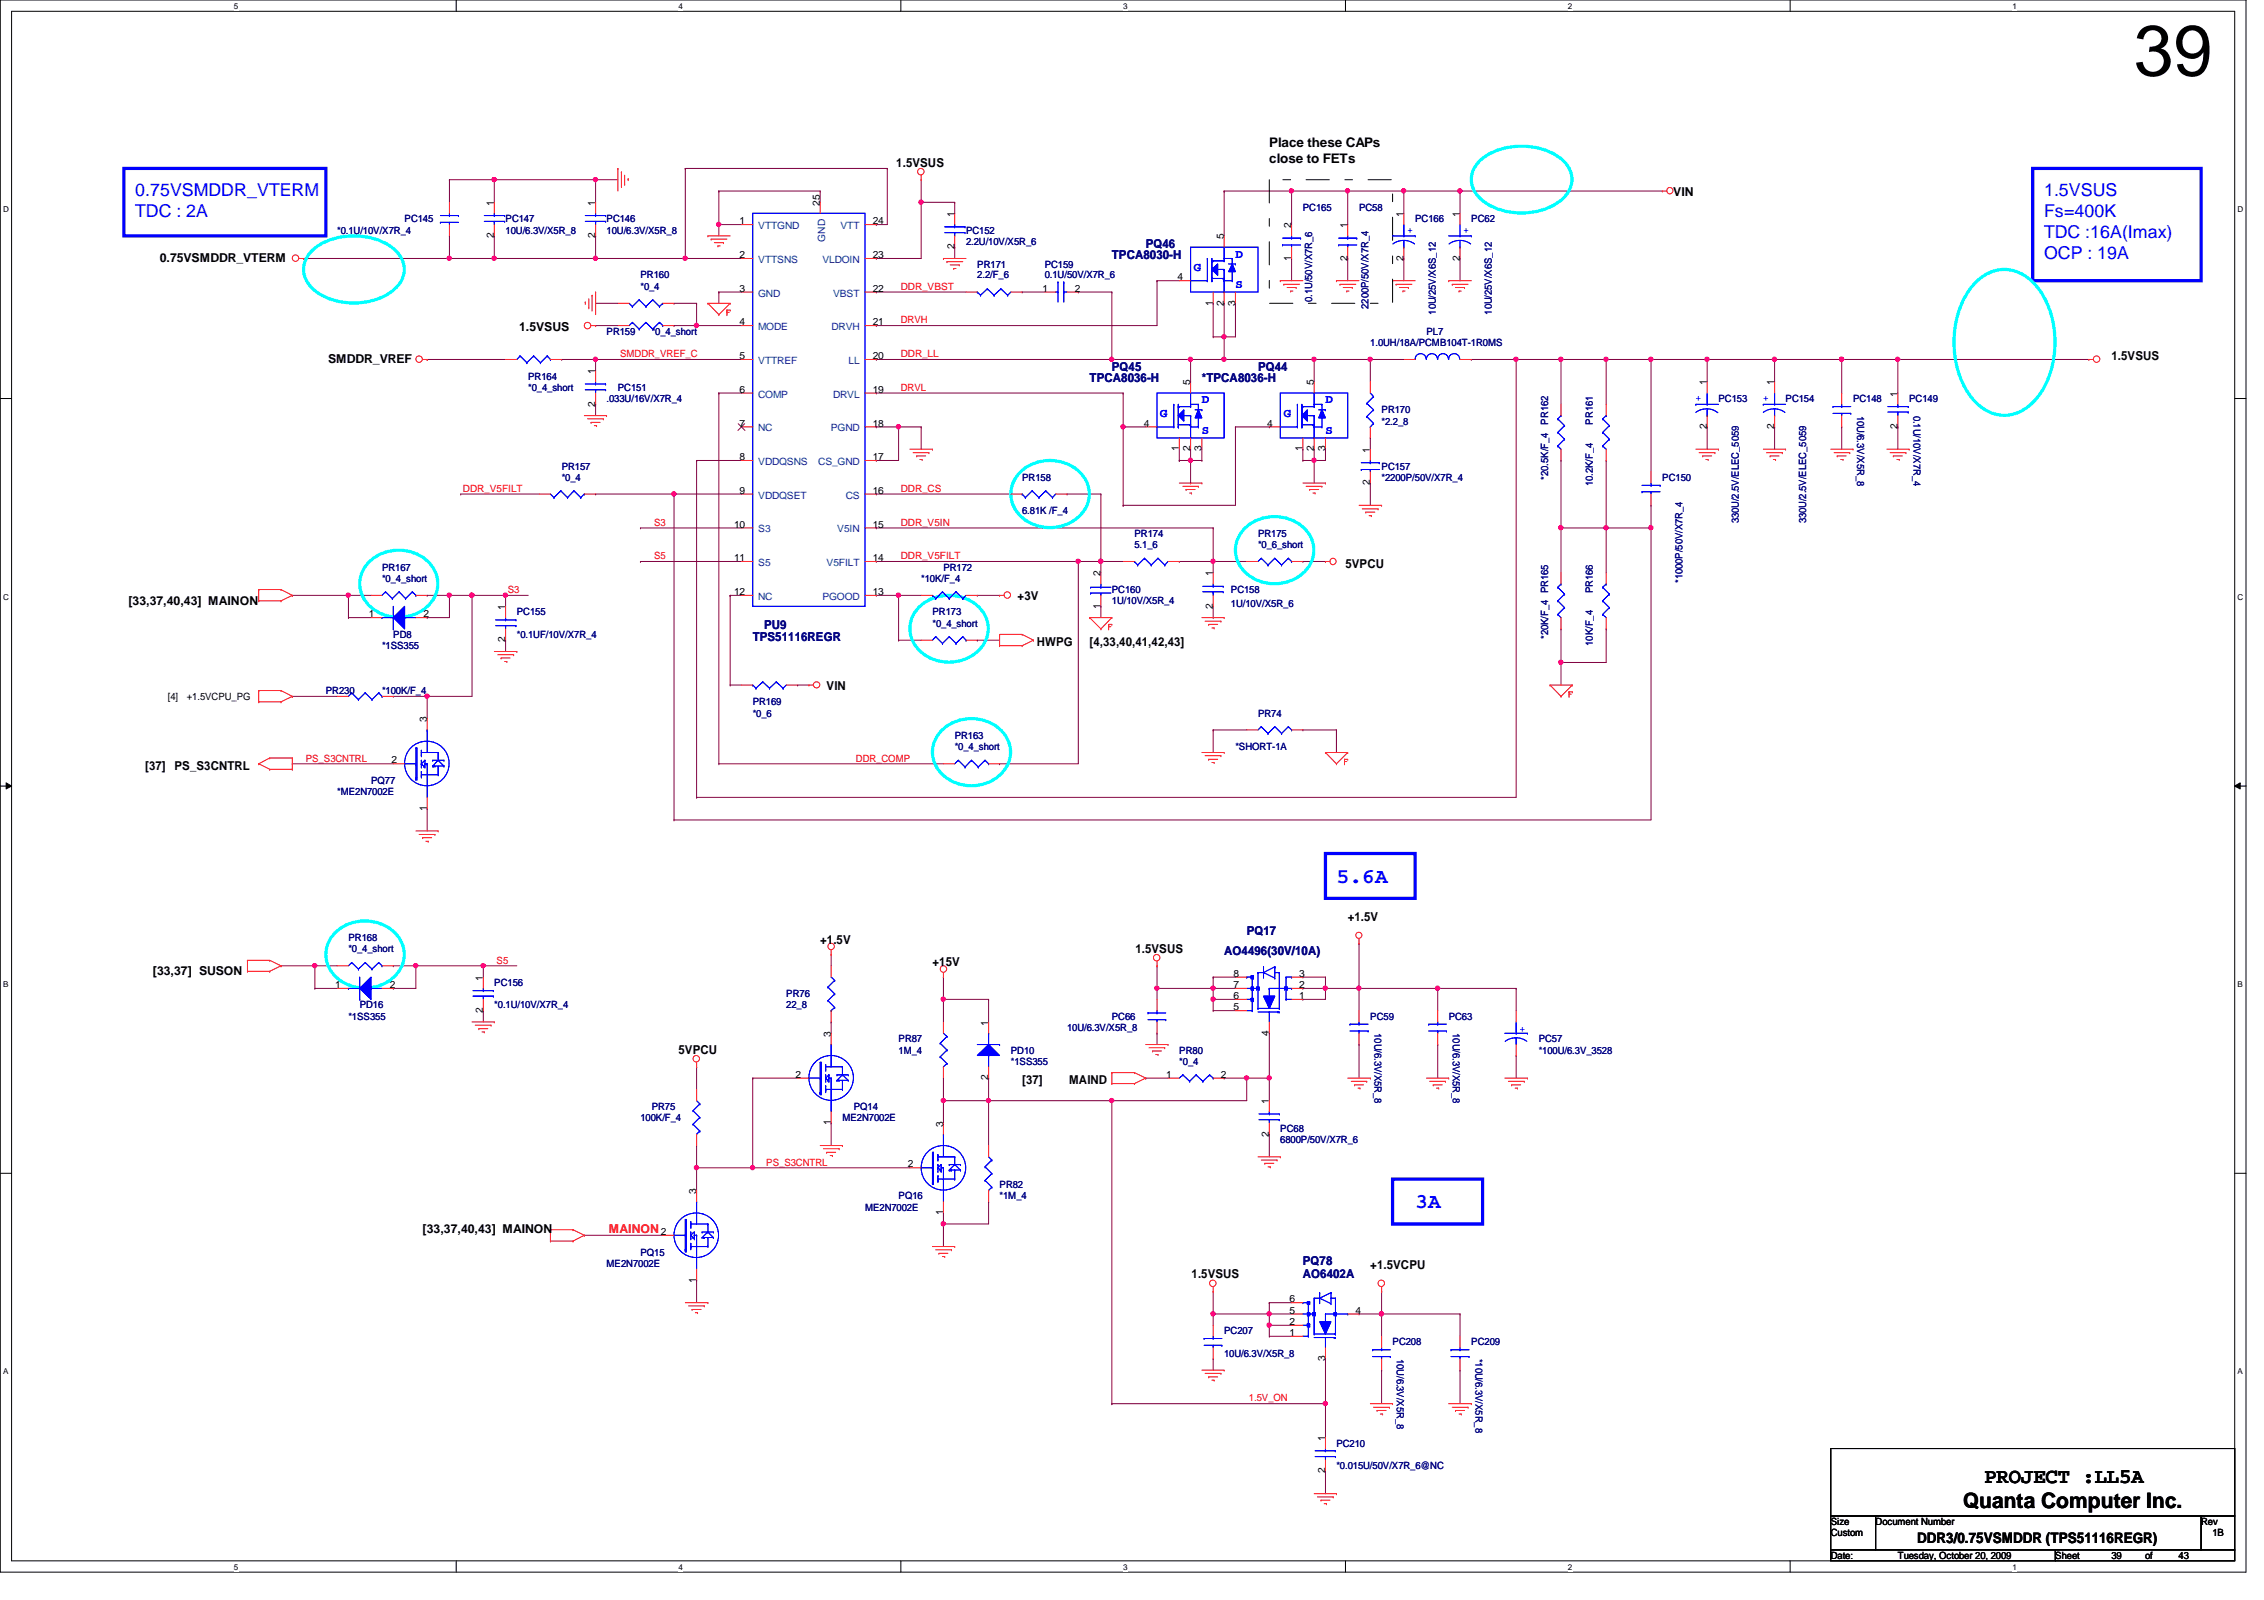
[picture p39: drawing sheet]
<svg xmlns="http://www.w3.org/2000/svg" width="297mm" height="210mm" viewBox="0 0 297 210" stroke-linecap="round" stroke-linejoin="round" font-family="sans-serif">
<defs><g id="words">
<text font-size="9.4" x="279.9" y="9.9">39</text>
<g font-size="2.8" fill="#00f">
<text x="175.3" y="115.8">5.6A</text>
<text x="185.7" y="158.5">3A</text>
</g>
<g font-size="2.8">
<text x="257.6" y="197.8">Quanta Computer Inc.</text>
<text x="260.3" y="194.6">PROJECT :LL5A</text>
</g>
<g font-size="2.3" fill="#00f">
<text x="17.7" y="25.7">0.75VSMDDR_VTERM</text>
<text x="17.7" y="28.5">TDC : 2A</text>
<text x="268.2" y="25.7">1.5VSUS</text>
<text x="268.2" y="28.5">Fs=400K</text>
<text x="268.2" y="31.2">TDC :16A(Imax)</text>
<text x="268.2" y="34">OCP : 19A</text>
</g>
<text font-size="1.9" x="251.5" y="202.4">DDR3/0.75VSMDDR (TPS51116REGR)</text>
<g font-size="1.7">
<text x="166.5" y="19.3">Place these CAPs</text>
<text x="166.5" y="21.3">close to FETs</text>
</g>
<g font-size="1.6">
<text x="117.6" y="21.8">1.5VSUS</text>
<text x="219.5" y="25.7">VIN</text>
<text x="21" y="34.4">0.75VSMDDR_VTERM</text>
<text x="43" y="47.6">SMDDR_VREF</text>
<text x="68.1" y="43.4">1.5VSUS</text>
<text x="277" y="47.2">1.5VSUS</text>
<text x="176.5" y="74.5">5VPCU</text>
<text x="16.8" y="79.3">[33,37,40,43] MAINON</text>
<text x="133.5" y="78.7">+3V</text>
<text x="136" y="84.8">HWPG</text>
<text x="143" y="84.8">[4,33,40,41,42,43]</text>
<text x="108.5" y="90.5">VIN</text>
<text x="19" y="101">[37]</text>
<text x="22.9" y="101">PS_S3CNTRL</text>
<text x="107.6" y="123.8">+1.5V</text>
<text x="149" y="125">1.5VSUS</text>
<text x="176.8" y="120.9">+1.5V</text>
<text x="20.1" y="127.9">[33,37] SUSON</text>
<text x="122.3" y="126.7">+15V</text>
<text x="89" y="138.3">5VPCU</text>
<text x="134.1" y="142.2">[37]</text>
<text x="140.3" y="142.2">MAIND</text>
<text x="55.5" y="161.8">[33,37,40,43] MAINON</text>
<text x="156.3" y="167.7">1.5VSUS</text>
<text x="179.8" y="166.5">+1.5VCPU</text>
</g>
<g font-size="1.6" fill="#000080">
<text x="145.9" y="34">TPCA8030-H</text>
<text x="150.3" y="32.5">PQ46</text>
<text x="143" y="50.2">TPCA8036-H</text>
<text x="145.9" y="48.7">PQ45</text>
<text x="157.7" y="50.2">*TPCA8036-H</text>
<text x="165.1" y="48.7">PQ44</text>
<text x="100.2" y="82.5">PU9</text>
<text x="98.8" y="84">TPS51116REGR</text>
<text x="160.6" y="125.3">AO4496(30V/10A)</text>
<text x="163.6" y="122.6">PQ17</text>
<text x="170.9" y="165.9">PQ78</text>
<text x="170.9" y="167.7">AO6402A</text>
</g>
<g font-size="1.6" fill="#00f">
<text x="156.6" y="35.6">G</text>
<text x="162.1" y="33.8">D</text>
<text x="162.1" y="37.8">S</text>
<text x="157.7" y="52.9">D</text>
<text x="173.9" y="52.9">D</text>
<text x="152.2" y="54.7">G</text>
<text x="157.7" y="56.9">S</text>
<text x="168.4" y="54.7">G</text>
<text x="173.9" y="56.9">S</text>
</g>
<text font-size="1.6" fill="#f00" x="79.9" y="161.8">MAINON</text>
<g font-size="1.3" fill="#000080">
<text x="53.1" y="29.2">PC145</text>
<text x="66.3" y="29.2">PC147</text>
<text x="79.6" y="29.2">PC146</text>
<text x="170.9" y="27.7">PC165</text>
<text x="178.3" y="27.7">PC58</text>
<text x="185.7" y="29.2">PC166</text>
<text x="193" y="29.2">PC62</text>
<text x="44.2" y="30.6">*0.1U/10V/X7R_4</text>
<text x="66.3" y="30.6">10U/6.3V/X5R_8</text>
<text x="79.6" y="30.6">10U/6.3V/X5R_8</text>
<text x="126.7" y="30.6">PC152</text>
<text x="126.7" y="32.1">2.2U/10V/X5R_6</text>
<text x="128.2" y="35.1">PR171</text>
<text x="137.1" y="35.1">PC159</text>
<text x="84" y="36.5">PR160</text>
<text x="84" y="38">*0_4</text>
<text x="128.2" y="36.5">2.2/F_6</text>
<text x="137.1" y="36.5">0.1U/50V/X7R_6</text>
<text x="172.2" y="39.6" transform="rotate(-90 172.2 39.6)">0.1U/50V/X7R_6</text>
<text x="179.5" y="40.5" transform="rotate(-90 179.5 40.5)">2200P/50V/X7R_4</text>
<text x="188.4" y="41.3" transform="rotate(-90 188.4 41.3)">10U/25V/X6S_12</text>
<text x="195.7" y="41.3" transform="rotate(-90 195.7 41.3)">10U/25V/X6S_12</text>
<text x="79.6" y="43.9">PR159</text>
<text x="85.5" y="43.9">*0_4_short</text>
<text x="179.8" y="45.4">1.0UH/18A/PCMB104T-1R0MS</text>
<text x="187.2" y="43.9">PL7</text>
<text x="69.3" y="49.8">PR164</text>
<text x="69.3" y="51.3">*0_4_short</text>
<text x="79.6" y="52.7">.033U/16V/X7R_4</text>
<text x="81.1" y="51.3">PC151</text>
<text x="225.5" y="52.7">PC153</text>
<text x="234.3" y="52.7">PC154</text>
<text x="243.1" y="52.7">PC148</text>
<text x="250.5" y="52.7">PC149</text>
<text x="181.3" y="54.2">PR170</text>
<text x="181.3" y="55.7">*2.2_8</text>
<text x="203.1" y="55.7" transform="rotate(-90 203.1 55.7)">PR162</text>
<text x="209" y="55.7" transform="rotate(-90 209 55.7)">PR161</text>
<text x="243.7" y="54.5" transform="rotate(90 243.7 54.5)">10U/6.3V/X5R_8</text>
<text x="251" y="54.5" transform="rotate(90 251 54.5)">0.1U/10V/X7R_4</text>
<text x="73.7" y="61.6">PR157</text>
<text x="73.7" y="63.1">*0_4</text>
<text x="134.1" y="63.1">PR158</text>
<text x="181.3" y="61.6">PC157</text>
<text x="181.3" y="63.1">*2200P/50V/X7R_4</text>
<text x="203.1" y="62.9" transform="rotate(-90 203.1 62.9)">*20.5K/F_4</text>
<text x="209" y="63.8" transform="rotate(-90 209 63.8)">10.2K/F_4</text>
<text x="218.1" y="63.1">PC150</text>
<text x="134.1" y="67.5">6.81K /F_4</text>
<text x="148.8" y="70.4">PR174</text>
<text x="148.8" y="71.9">5.1_6</text>
<text x="165.1" y="70.4">PR175</text>
<text x="165.1" y="71.9">*0_6_short</text>
<text x="228.1" y="68.7" transform="rotate(-90 228.1 68.7)">330U/2.5V/ELEC_5059</text>
<text x="237" y="68.7" transform="rotate(-90 237 68.7)">330U/2.5V/ELEC_5059</text>
<text x="50.1" y="74.8">PR167</text>
<text x="50.1" y="76.3">*0_4_short</text>
<text x="120.9" y="76.3">*10K/F_4</text>
<text x="123.8" y="74.8">PR172</text>
<text x="145.9" y="77.8">PC160</text>
<text x="161.5" y="77.8">PC158</text>
<text x="209" y="77.8" transform="rotate(-90 209 77.8)">PR166</text>
<text x="220.8" y="76.5" transform="rotate(-90 220.8 76.5)">*1000P/50V/X7R_4</text>
<text x="51.6" y="83.7">PD8</text>
<text x="67.8" y="80.7">PC155</text>
<text x="67.8" y="83.7">*0.1UF/10V/X7R_4</text>
<text x="122.3" y="80.7">PR173</text>
<text x="122.3" y="82.2">*0_4_short</text>
<text x="145.9" y="79.3">1U/10V/X5R_4</text>
<text x="161.5" y="79.6">1U/10V/X5R_6</text>
<text x="203.1" y="83.8" transform="rotate(-90 203.1 83.8)">*20K/F_4 PR165</text>
<text x="50.1" y="85.2">*1SS355</text>
<text x="209" y="84.7" transform="rotate(-90 209 84.7)">10K/F_4</text>
<text x="42.8" y="91.1">PR230</text>
<text x="50.1" y="91.1">*100K/F_4</text>
<text x="98.8" y="92.5">PR169</text>
<text x="98.8" y="94">*0_6</text>
<text x="165.1" y="94">PR74</text>
<text x="125.3" y="96.9">PR163</text>
<text x="125.3" y="98.4">*0_4_short</text>
<text x="162.1" y="98.4">*SHORT-1A</text>
<text x="44.2" y="104.3">*ME2N7002E</text>
<text x="48.7" y="102.8">PQ77</text>
<text x="45.7" y="123.5">PR168</text>
<text x="45.7" y="124.9">*0_4_short</text>
<text x="64.9" y="129.4">PC156</text>
<text x="103.2" y="130.9">PR76</text>
<text x="45.7" y="133.8">*1SS355</text>
<text x="47.2" y="132.3">PD16</text>
<text x="64.9" y="132.3">*0.1U/10V/X7R_4</text>
<text x="103.2" y="132.3">22_8</text>
<text x="117.9" y="136.7">PR87</text>
<text x="140" y="135.3">10U/6.3V/X5R_8</text>
<text x="145.9" y="133.8">PC66</text>
<text x="179.8" y="133.8">PC59</text>
<text x="180.3" y="135.6" transform="rotate(90 180.3 135.6)">10U/6.3V/X5R_8</text>
<text x="190.1" y="133.8">PC63</text>
<text x="190.6" y="135.6" transform="rotate(90 190.6 135.6)">10U/6.3V/X5R_8</text>
<text x="201.9" y="136.7">PC57</text>
<text x="117.9" y="138.2">1M_4</text>
<text x="132.6" y="138.2">PD10</text>
<text x="132.6" y="139.7">*1SS355</text>
<text x="154.7" y="138.2">PR80</text>
<text x="154.7" y="139.7">*0_4</text>
<text x="201.9" y="138.2">*100U/6.3V_3528</text>
<text x="84" y="147">100K/F_4</text>
<text x="85.5" y="145.6">PR75</text>
<text x="110.5" y="147">ME2N7002E</text>
<text x="112" y="145.6">PQ14</text>
<text x="168" y="148.5">PC68</text>
<text x="168" y="150">6800P/50V/X7R_6</text>
<text x="131.1" y="155.9">PR82</text>
<text x="113.5" y="158.8">ME2N7002E</text>
<text x="117.9" y="157.4">PQ16</text>
<text x="131.1" y="157.4">*1M_4</text>
<text x="79.6" y="166.2">ME2N7002E</text>
<text x="84" y="164.7">PQ15</text>
<text x="160.6" y="175">PC207</text>
<text x="160.6" y="178">10U/6.3V/X5R_8</text>
<text x="182.7" y="176.5">PC208</text>
<text x="183.3" y="178.3" transform="rotate(90 183.3 178.3)">10U/6.3V/X5R_8</text>
<text x="193" y="176.5">PC209</text>
<text x="193.6" y="178.3" transform="rotate(90 193.6 178.3)">*10U/6.3V/X5R_8</text>
<text x="175.3" y="189.8">PC210</text>
<text x="175.3" y="192.7">*0.015U/50V/X7R_6@NC</text>
</g>
<g font-size="1.3">
<text x="64.8" y="27" transform="rotate(-90 64.8 27)">1</text>
<text x="78.1" y="27" transform="rotate(-90 78.1 27)">1</text>
<text x="97" y="29.4">1</text>
<text x="107.6" y="27" transform="rotate(-90 107.6 27)">25</text>
<text x="114.5" y="29.4">24</text>
<text x="125.2" y="28.4" transform="rotate(-90 125.2 28.4)">1</text>
<text x="169.4" y="29.9" transform="rotate(-90 169.4 29.9)">2</text>
<text x="176.8" y="29.9" transform="rotate(-90 176.8 29.9)">1</text>
<text x="184.1" y="28.4" transform="rotate(-90 184.1 28.4)">1</text>
<text x="191.5" y="28.4" transform="rotate(-90 191.5 28.4)">1</text>
<text x="64.8" y="31.2" transform="rotate(-90 64.8 31.2)">2</text>
<text x="78.1" y="31.2" transform="rotate(-90 78.1 31.2)">2</text>
<text x="97" y="33.9">2</text>
<text x="114.5" y="33.9">23</text>
<text x="125.2" y="32.7" transform="rotate(-90 125.2 32.7)">2</text>
<text x="160.6" y="31.4" transform="rotate(-90 160.6 31.4)">5</text>
<text x="169.4" y="34.2" transform="rotate(-90 169.4 34.2)">1</text>
<text x="176.8" y="34.2" transform="rotate(-90 176.8 34.2)">2</text>
<text x="184.1" y="34.2" transform="rotate(-90 184.1 34.2)">2</text>
<text x="191.5" y="34.2" transform="rotate(-90 191.5 34.2)">2</text>
<text x="97" y="38.3">3</text>
<text x="114.5" y="38.3">22</text>
<text x="136.8" y="38.3">1</text>
<text x="141" y="38.3">2</text>
<text x="154.5" y="36.8">4</text>
<text x="159.1" y="40.1" transform="rotate(-90 159.1 40.1)">1</text>
<text x="160.6" y="40.1" transform="rotate(-90 160.6 40.1)">2</text>
<text x="162" y="40.1" transform="rotate(-90 162 40.1)">3</text>
<text x="97" y="42.7">4</text>
<text x="97" y="47.1">5</text>
<text x="114.5" y="47.1">20</text>
<text x="114.5" y="42.7">21</text>
<text x="78.1" y="53.3" transform="rotate(-90 78.1 53.3)">2</text>
<text x="78.1" y="49.1" transform="rotate(-90 78.1 49.1)">1</text>
<text x="97" y="51.5">6</text>
<text x="114.5" y="51.5">19</text>
<text x="156.2" y="50.5" transform="rotate(-90 156.2 50.5)">5</text>
<text x="172.4" y="50.5" transform="rotate(-90 172.4 50.5)">5</text>
<text x="223.9" y="50.5" transform="rotate(-90 223.9 50.5)">1</text>
<text x="232.8" y="50.5" transform="rotate(-90 232.8 50.5)">1</text>
<text x="249" y="52" transform="rotate(-90 249 52)">1</text>
<text x="97" y="56">7</text>
<text x="114.5" y="56">18</text>
<text x="150.1" y="56">4</text>
<text x="154.7" y="59.2" transform="rotate(-90 154.7 59.2)">1</text>
<text x="156.2" y="59.2" transform="rotate(-90 156.2 59.2)">2</text>
<text x="157.6" y="59.2" transform="rotate(-90 157.6 59.2)">3</text>
<text x="166.2" y="56">4</text>
<text x="170.9" y="59.2" transform="rotate(-90 170.9 59.2)">1</text>
<text x="172.4" y="59.2" transform="rotate(-90 172.4 59.2)">2</text>
<text x="173.9" y="59.2" transform="rotate(-90 173.9 59.2)">3</text>
<text x="179.7" y="59.4" transform="rotate(-90 179.7 59.4)">1</text>
<text x="223.9" y="56.3" transform="rotate(-90 223.9 56.3)">2</text>
<text x="232.8" y="56.3" transform="rotate(-90 232.8 56.3)">2</text>
<text x="249" y="56.3" transform="rotate(-90 249 56.3)">2</text>
<text x="97" y="64.8">9</text>
<text x="97" y="60.4">8</text>
<text x="114.5" y="60.4">17</text>
<text x="114.5" y="64.8">16</text>
<text x="179.7" y="63.7" transform="rotate(-90 179.7 63.7)">2</text>
<text x="96.3" y="69.2">10</text>
<text x="114.5" y="69.2">15</text>
<text x="96.3" y="73.6">11</text>
<text x="114.5" y="73.6">14</text>
<text x="144.4" y="75.6" transform="rotate(-90 144.4 75.6)">2</text>
<text x="159.1" y="75.6" transform="rotate(-90 159.1 75.6)">1</text>
<text x="48.4" y="81">1</text>
<text x="55.6" y="81">2</text>
<text x="66.3" y="80" transform="rotate(-90 66.3 80)">1</text>
<text x="96.3" y="78.1">12</text>
<text x="114.5" y="78.1">13</text>
<text x="144.4" y="79.9" transform="rotate(-90 144.4 79.9)">1</text>
<text x="159.1" y="79.9" transform="rotate(-90 159.1 79.9)">2</text>
<text x="66.3" y="84.3" transform="rotate(-90 66.3 84.3)">2</text>
<text x="22" y="91.8">[4]</text>
<text x="24.5" y="91.8">+1.5VCPU_PG</text>
<text x="56" y="94.7" transform="rotate(-90 56 94.7)">3</text>
<text x="51.3" y="100.2">2</text>
<text x="56" y="106.4" transform="rotate(-90 56 106.4)">1</text>
<text x="44" y="129.6">1</text>
<text x="51.1" y="129.6">2</text>
<text x="63.4" y="128.7" transform="rotate(-90 63.4 128.7)">1</text>
<text x="161.8" y="128.1">8</text>
<text x="161.8" y="129.6">7</text>
<text x="161.8" y="131.1">6</text>
<text x="170.5" y="129.6">2</text>
<text x="170.5" y="128.1">3</text>
<text x="170.5" y="131.1">1</text>
<text x="63.4" y="132.9" transform="rotate(-90 63.4 132.9)">2</text>
<text x="109" y="136" transform="rotate(-90 109 136)">3</text>
<text x="129.7" y="134.5" transform="rotate(-90 129.7 134.5)">1</text>
<text x="161.8" y="132.5">5</text>
<text x="166.5" y="135.8" transform="rotate(-90 166.5 135.8)">4</text>
<text x="104.4" y="141.4">2</text>
<text x="129.7" y="141.7" transform="rotate(-90 129.7 141.7)">2</text>
<text x="153" y="141.4">1</text>
<text x="160.2" y="141.4">2</text>
<text x="109" y="147.6" transform="rotate(-90 109 147.6)">1</text>
<text x="123.7" y="147.8" transform="rotate(-90 123.7 147.8)">3</text>
<text x="166.5" y="149.1" transform="rotate(-90 166.5 149.1)">2</text>
<text x="166.5" y="144.8" transform="rotate(-90 166.5 144.8)">1</text>
<text x="119.1" y="153.2">2</text>
<text x="91.4" y="156.6" transform="rotate(-90 91.4 156.6)">3</text>
<text x="123.7" y="159.4" transform="rotate(-90 123.7 159.4)">1</text>
<text x="86.7" y="162">2</text>
<text x="91.4" y="168.3" transform="rotate(-90 91.4 168.3)">1</text>
<text x="169.2" y="170.9">6</text>
<text x="169.2" y="172.3">5</text>
<text x="169.2" y="173.8">2</text>
<text x="177.8" y="172.3">4</text>
<text x="169.2" y="175.3">1</text>
<text x="173.9" y="178.6" transform="rotate(-90 173.9 178.6)">3</text>
<text x="173.9" y="189" transform="rotate(-90 173.9 189)">1</text>
<text x="173.9" y="193.3" transform="rotate(-90 173.9 193.3)">2</text>
<text x="240.2" y="200.1">Size</text>
<text x="240.2" y="201.5">Custom</text>
<text x="246.1" y="200.1">Document Number</text>
<text x="288.8" y="200.1">Rev</text>
<text x="290.3" y="201.5">1B</text>
<text x="240.2" y="204.5">Date:</text>
<text x="249" y="204.5">Tuesday, October 20, 2009</text>
<text x="269.7" y="204.5">Sheet</text>
<text x="277" y="204.5">39</text>
<text x="281.4" y="204.5">of</text>
<text x="285.8" y="204.5">43</text>
</g>
<g font-size="1.3" fill="#004080">
<text x="99.5" y="34.5">VTTSNS</text>
<text x="99.5" y="30.1">VTTGND</text>
<text x="107.9" y="34.5">VLDOIN</text>
<text x="108.2" y="31.7" transform="rotate(-90 108.2 31.7)">GND</text>
<text x="110.3" y="30.1">VTT</text>
<text x="99.5" y="38.9">GND</text>
<text x="109.3" y="38.9">VBST</text>
<text x="99.5" y="43.3">MODE</text>
<text x="99.5" y="47.8">VTTREF</text>
<text x="109.1" y="43.3">DRVH</text>
<text x="111.3" y="47.8">LL</text>
<text x="99.5" y="52.2">COMP</text>
<text x="109.3" y="52.2">DRVL</text>
<text x="99.5" y="56.6">NC</text>
<text x="109" y="56.6">PGND</text>
<text x="99.5" y="65.4">VDDQSET</text>
<text x="99.5" y="61">VDDQSNS</text>
<text x="107.4" y="61">CS_GND</text>
<text x="111" y="65.4">CS</text>
<text x="99.5" y="69.8">S3</text>
<text x="109.9" y="69.8">V5IN</text>
<text x="99.5" y="74.3">S5</text>
<text x="108.5" y="74.3">V5FILT</text>
<text x="99.5" y="78.7">NC</text>
<text x="107.9" y="78.7">PGOOD</text>
</g>
<g font-size="1.3" fill="#00f">
<text x="184.7" y="30.5">+</text>
<text x="192" y="30.5">+</text>
<text x="222.5" y="52.6">+</text>
<text x="231.3" y="52.6">+</text>
<text x="199.4" y="135.4">+</text>
</g>
<g font-size="1.3" fill="#f00">
<text x="118.2" y="38">DDR_VBST</text>
<text x="81.4" y="46.9">SMDDR_VREF_C</text>
<text x="118.2" y="42.4">DRVH</text>
<text x="118.2" y="46.9">DDR_LL</text>
<text x="118.2" y="51.3">DRVL</text>
<text x="60.7" y="64.5">DDR_V5FILT</text>
<text x="118.2" y="64.5">DDR_CS</text>
<text x="85.8" y="69">S3</text>
<text x="118.2" y="69">DDR_V5IN</text>
<text x="66.6" y="77.8">S3</text>
<text x="85.8" y="73.4">S5</text>
<text x="118.2" y="73.4">DDR_V5FILT</text>
<text x="40.1" y="99.9">PS_S3CNTRL</text>
<text x="112.3" y="99.9">DDR_COMP</text>
<text x="65.1" y="126.4">S5</text>
<text x="100.5" y="152.9">PS_S3CNTRL</text>
<text x="163.9" y="183.9">1.5V_ON</text>
</g>
<g font-size="1.1">
<text x="30.7" y="1.1">5</text>
<text x="89" y="1.1">4</text>
<text x="147.4" y="1.1">3</text>
<text x="205.7" y="1.1">2</text>
<text x="264" y="1.1">1</text>
<text x=".4" y="27.9">D</text>
<text x="293.6" y="27.9">D</text>
<text x=".4" y="78.7">C</text>
<text x="293.6" y="78.7">C</text>
<text x=".4" y="129.5">B</text>
<text x="293.6" y="129.5">B</text>
<text x=".4" y="180.3">A</text>
<text x="293.6" y="180.3">A</text>
<text x="30.7" y="205.9">5</text>
<text x="89" y="205.9">4</text>
<text x="147.4" y="205.9">3</text>
<text x="205.7" y="205.9">2</text>
<text x="264" y="205.9">1</text>
</g>
</g></defs>
<path d="M0 0h294.7v206.2h-294.7zM1.5 1.5h291.7v203.3h-291.7z" fill="none" stroke="#000" stroke-width=".13"/>
<g fill="#fff">
<path d="M30.7 .2h.6v1.2h-.6z"/>
<path d="M30.7 204.9h.6v1.2h-.6z"/>
</g>
<path d="M59.9 0v1.5M59.9 204.8v1.4" fill="none" stroke="#000" stroke-width=".13"/>
<g fill="#fff">
<path d="M89 .2h.6v1.2h-.6z"/>
<path d="M89 204.9h.6v1.2h-.6z"/>
</g>
<path d="M118.2 0v1.5M118.2 204.8v1.4" fill="none" stroke="#000" stroke-width=".13"/>
<g fill="#fff">
<path d="M147.4 .2h.6v1.2h-.6z"/>
<path d="M147.4 204.9h.6v1.2h-.6z"/>
</g>
<path d="M176.5 0v1.5M176.5 204.8v1.4" fill="none" stroke="#000" stroke-width=".13"/>
<g fill="#fff">
<path d="M205.7 .2h.6v1.2h-.6z"/>
<path d="M205.7 204.9h.6v1.2h-.6z"/>
</g>
<path d="M234.9 0v1.5M234.9 204.8v1.4" fill="none" stroke="#000" stroke-width=".13"/>
<g fill="#fff">
<path d="M264 .2h.6v1.2h-.6z"/>
<path d="M264 204.9h.6v1.2h-.6z"/>
<path d="M.4 26.9h.8v1.2h-.8z"/>
<path d="M293.6 26.9h.7v1.2h-.7z"/>
<path d="M.4 77.7h.8v1.2h-.8z"/>
<path d="M293.6 77.7h.7v1.2h-.7z"/>
</g>
<path d="M0 52.3h1.5M293.2 52.3h1.5" fill="none" stroke="#000" stroke-width=".13"/>
<g fill="#fff">
<path d="M.4 128.5h.7v1.2h-.7z"/>
<path d="M293.6 128.5h.7v1.2h-.7z"/>
</g>
<path d="M0 103.1h1.5M.8 102.7l.7 .4-.7 .4zM293.2 103.1l.7-.4v.8zM293.2 103.1h1.5" fill="none" stroke="#000" stroke-width=".13"/>
<path d="M.8 102.7l.7 .4-.7 .4zM293.2 103.1l.7-.4v.8z" fill="#000"/>
<g fill="#fff">
<path d="M.4 179.3h.7v1.2h-.7z"/>
<path d="M293.6 179.3h.7v1.2h-.7z"/>
</g>
<path d="M0 153.9h1.5M293.2 153.9h1.5" fill="none" stroke="#000" stroke-width=".13"/>
<path d="M198.9 47.2h.1M198.9 47.2v57.4M249 47.2h.1M249 47.2h25.1" fill="none" stroke="#800040" stroke-width=".13"/>
<circle cx="198.9" cy="47.1" r=".29" fill="#f0f"/>
<circle cx="198.9" cy="47.1" r=".29" fill="none" stroke="#f0f" stroke-width=".13"/>
<path d="M54.6 126.7h.1M54.6 126.7h8.8" fill="none" stroke="#800040" stroke-width=".13"/>
<circle cx="54.5" cy="126.7" r=".29" fill="#f0f"/>
<circle cx="54.5" cy="126.7" r=".29" fill="none" stroke="#f0f" stroke-width=".13"/>
<path d="M191.6 25.1h.1M191.6 25.1h26.5M224 47.2h.1M224 47.2h8.8M232.8 47.2h.1M232.8 47.2v2.9M36.9 126.7h.1M36.9 126.7h4.4M41.3 129.7h.1M41.3 129.7h2.9" fill="none" stroke="#800040" stroke-width=".13"/>
<circle cx="224" cy="47.1" r=".29" fill="#f0f"/>
<circle cx="224" cy="47.1" r=".29" fill="none" stroke="#f0f" stroke-width=".13"/>
<path d="M232.8 56h.1M232.8 56v2.9M61.9 78.1h.1M61.9 78.1h4.4M66.3 78.1h.1M66.3 78.1v1.4" fill="none" stroke="#800040" stroke-width=".13"/>
<circle cx="61.9" cy="78.1" r=".29" fill="#f0f"/>
<circle cx="61.9" cy="78.1" r=".29" fill="none" stroke="#f0f" stroke-width=".13"/>
<g fill="none" stroke="#800040" stroke-width=".13">
<path d="M78.1 23.6h.1M78.1 23.6h3M66.3 78.1h.1M66.3 78.1h3M84 73.7h.1M84 73.7h13.3M66.3 84h.1M66.3 84v1.5M41.3 126.7h.1M41.3 126.7h2.9M51.6 126.7h.1M51.6 126.7h3"/>
<path d="M63.4 126.7h.1M63.4 126.7v1.5"/>
</g>
<circle cx="66.3" cy="78.1" r=".29" fill="#f0f"/>
<circle cx="66.3" cy="78.1" r=".29" fill="none" stroke="#f0f" stroke-width=".13"/>
<path d="M38.4 78.1h.1M38.4 78.1h7.3M63.4 132.6h.1M63.4 126.7h.1M63.4 132.6v1.5M63.4 126.7h4.4" fill="none" stroke="#800040" stroke-width=".13"/>
<circle cx="63.4" cy="126.7" r=".29" fill="#f0f"/>
<circle cx="63.4" cy="126.7" r=".29" fill="none" stroke="#f0f" stroke-width=".13"/>
<path d="M45.7 78.1h.1M45.7 78.1v2.9" fill="none" stroke="#800040" stroke-width=".13"/>
<circle cx="45.7" cy="78.1" r=".29" fill="#f0f"/>
<circle cx="45.7" cy="78.1" r=".29" fill="none" stroke="#f0f" stroke-width=".13"/>
<path d="M45.7 78.1h.1M45.7 78.1h3M59 78.1h.1M59 78.1v2.9h-3M45.7 81h.1M45.7 81h3M56 81h.1M41.3 126.7h.1M41.3 126.7v3M51.6 129.7h.1M54.6 126.7h.1M54.6 126.7v3h-3" fill="none" stroke="#800040" stroke-width=".13"/>
<circle cx="41.3" cy="126.7" r=".29" fill="#f0f"/>
<circle cx="41.3" cy="126.7" r=".29" fill="none" stroke="#f0f" stroke-width=".13"/>
<g fill="none" stroke="#800040" stroke-width=".13">
<path d="M159.2 39.8h.1M159.2 39.8v4.4M162.1 39.8h.1M162.1 39.8v4.4h-1.5M56 47.2h.1M56 47.2h10.3M160.6 44.2h.1M179.8 57.4h.1M179.8 57.4v1.5M56 78.1h.1M56 78.1h3M95.8 78.1h.1"/>
<path d="M95.8 78.1v11.8M117.9 78.1h.1M117.9 78.1v5.9M128.2 78.1h.1M128.2 78.1h2.9M179.8 63.4h.1M179.8 63.4v2.9M95.8 89.9h.1M95.8 89.9h1.5"/>
</g>
<circle cx="117.9" cy="78.1" r=".29" fill="#f0f"/>
<circle cx="117.9" cy="78.1" r=".29" fill="none" stroke="#f0f" stroke-width=".13"/>
<path d="M59 33.9h.1M59 33.9h5.9M78.1 42.7h.1M78.1 42.7h3M156.2 58.9v1.5M157.7 58.9v1.5M156.2 60.4h.1M157.7 60.4h.1M170.9 73.7h.1M170.9 73.7h3M88.4 107.6h.1M88.4 107.6h128.2" fill="none" stroke="#800040" stroke-width=".13"/>
<circle cx="58.9" cy="33.9" r=".29" fill="#f0f"/>
<circle cx="58.9" cy="33.9" r=".29" fill="none" stroke="#f0f" stroke-width=".13"/>
<path d="M78.1 39.8h.1M78.1 39.8h3M151.8 36.8h.1M151.8 36.8h2.9M191.6 33.9h.1M191.6 33.9v2.9M172.4 47.2h.1M172.4 47.2h7.4" fill="none" stroke="#800040" stroke-width=".13"/>
<circle cx="179.8" cy="47.1" r=".29" fill="#f0f"/>
<circle cx="179.8" cy="47.1" r=".29" fill="none" stroke="#f0f" stroke-width=".13"/>
<circle cx="172.4" cy="47.1" r=".29" fill="#f0f"/>
<circle cx="172.4" cy="47.1" r=".29" fill="none" stroke="#f0f" stroke-width=".13"/>
<path d="M191.6 25.1h.1M191.6 25.1v2.9" fill="none" stroke="#800040" stroke-width=".13"/>
<circle cx="191.5" cy="25" r=".29" fill="#f0f"/>
<circle cx="191.5" cy="25" r=".29" fill="none" stroke="#f0f" stroke-width=".13"/>
<path d="M59 23.6h.1M59 23.6v2.9M184.2 25.1h.1M184.2 25.1h7.4M154.7 58.9v1.5M241.6 47.2h.1M241.6 47.2v4.4M249 47.2h.1M249 47.2v4.4M154.7 60.4h.1" fill="none" stroke="#800040" stroke-width=".13"/>
<circle cx="249" cy="47.1" r=".29" fill="#f0f"/>
<circle cx="249" cy="47.1" r=".29" fill="none" stroke="#f0f" stroke-width=".13"/>
<g fill="none" stroke="#800040" stroke-width=".13">
<path d="M88.4 39.8h.1M88.4 39.8h3M91.4 39.8h.1M91.4 39.8v2.9M151.8 36.8h.1M151.8 36.8v5.9M224 56h.1M224 47.2h.1M224 47.2v2.9M224 56v2.9M241.6 56h.1M241.6 56v2.9"/>
<path d="M249 56h.1M249 56v2.9M159.2 73.7h.1M159.2 73.7v1.4"/>
</g>
<circle cx="91.4" cy="42.7" r=".29" fill="#f0f"/>
<circle cx="91.4" cy="42.7" r=".29" fill="none" stroke="#f0f" stroke-width=".13"/>
<g fill="none" stroke="#800040" stroke-width=".13">
<path d="M64.9 23.6h.1M64.9 23.6v2.9M160.6 25.1h.1M160.6 25.1v5.8M169.5 33.9h.1M169.5 25.1h.1M169.5 25.1v4.4M169.5 33.9v2.9M176.8 25.1h.1M176.8 33.9h.1M176.8 25.1v4.4M176.8 33.9v2.9"/>
<path d="M176.8 25.1h7.4M184.2 25.1h.1M184.2 25.1v2.9M91.4 42.7h.1M91.4 42.7h5.9M115 51.6h.1M115 51.6h32.4M84 69.3h.1M84 69.3h13.3"/>
</g>
<circle cx="184.2" cy="25" r=".29" fill="#f0f"/>
<circle cx="184.2" cy="25" r=".29" fill="none" stroke="#f0f" stroke-width=".13"/>
<circle cx="176.8" cy="25" r=".29" fill="#f0f"/>
<circle cx="176.8" cy="25" r=".29" fill="none" stroke="#f0f" stroke-width=".13"/>
<path d="M64.9 23.6h.1M64.9 23.6h13.2M78.1 23.6h.1M78.1 23.6v2.9M160.6 25.1h.1M160.6 25.1h8.9M184.2 33.9h.1M184.2 33.9v2.9M115 42.7h.1M115 42.7h36.8" fill="none" stroke="#800040" stroke-width=".13"/>
<circle cx="78.1" cy="23.6" r=".29" fill="#f0f"/>
<circle cx="78.1" cy="23.6" r=".29" fill="none" stroke="#f0f" stroke-width=".13"/>
<circle cx="64.8" cy="23.6" r=".29" fill="#f0f"/>
<circle cx="64.8" cy="23.6" r=".29" fill="none" stroke="#f0f" stroke-width=".13"/>
<path d="M125.3 32.4h.1M125.3 32.4v1.5M145.9 38.3h.1M145.9 38.3v8.9h-30.9M115 47.2h.1M95.8 78.1h.1M95.8 78.1h1.5M144.4 79.5h.1M144.4 79.5v1.5M216.6 69.3h.1M216.6 69.3v38.3" fill="none" stroke="#800040" stroke-width=".13"/>
<circle cx="216.6" cy="69.2" r=".29" fill="#f0f"/>
<circle cx="216.6" cy="69.2" r=".29" fill="none" stroke="#f0f" stroke-width=".13"/>
<path d="M141.5 73.7h.1M141.5 73.7h2.9" fill="none" stroke="#800040" stroke-width=".13"/>
<circle cx="141.4" cy="73.6" r=".29" fill="#f0f"/>
<circle cx="141.4" cy="73.6" r=".29" fill="none" stroke="#f0f" stroke-width=".13"/>
<path d="M73.7 47.2h.1M73.7 47.2h4.4M117.9 78.1h.1M117.9 78.1h3M156.2 60.4h.1M156.2 60.4h1.5M117.9 84h.1M117.9 84h3" fill="none" stroke="#800040" stroke-width=".13"/>
<circle cx="156.2" cy="60.4" r=".29" fill="#f0f"/>
<circle cx="156.2" cy="60.4" r=".29" fill="none" stroke="#f0f" stroke-width=".13"/>
<path d="M160.6 39.8h.1M160.6 39.8v4.4M179.8 47.2h.1M179.8 47.2v2.9M154.7 60.4h.1M154.7 60.4h1.5v3M156.2 63.4h.1" fill="none" stroke="#800040" stroke-width=".13"/>
<circle cx="160.6" cy="44.2" r=".29" fill="#f0f"/>
<circle cx="160.6" cy="44.2" r=".29" fill="none" stroke="#f0f" stroke-width=".13"/>
<path d="M59 30.9h.1M59 30.9v3M64.9 30.9h.1M64.9 30.9v3M78.1 30.9h.1M78.1 30.9v3M232.8 47.2h.1M232.8 47.2h8.8M104.6 89.9h.1M104.6 89.9h1.5M91.4 104.6h.1M91.4 104.6h107.5" fill="none" stroke="#800040" stroke-width=".13"/>
<circle cx="241.6" cy="47.1" r=".29" fill="#f0f"/>
<circle cx="241.6" cy="47.1" r=".29" fill="none" stroke="#f0f" stroke-width=".13"/>
<circle cx="232.8" cy="47.1" r=".29" fill="#f0f"/>
<circle cx="232.8" cy="47.1" r=".29" fill="none" stroke="#f0f" stroke-width=".13"/>
<path d="M107.6 25.1h.1M107.6 25.1v1.4M117.9 56h.1M117.9 56v4.4h-2.9M115 60.4h.1" fill="none" stroke="#800040" stroke-width=".13"/>
<circle cx="117.9" cy="56" r=".29" fill="#f0f"/>
<circle cx="117.9" cy="56" r=".29" fill="none" stroke="#f0f" stroke-width=".13"/>
<g fill="none" stroke="#800040" stroke-width=".13">
<path d="M39.8 33.9h.1M39.8 33.9h19.2M94.3 29.5h.1M94.3 38.3h.1M94.3 38.3h3M94.3 29.5h3M94.3 29.5v1.4M94.3 38.3v1.5M115 33.9h.1M115 33.9h5.9M125.3 26.5h.1M125.3 26.5v1.5"/>
<path d="M141.5 38.3h.1M141.5 38.3h4.4M78.1 47.2h.1M78.1 53h.1M78.1 47.2h19.2M78.1 47.2v1.4M78.1 53v1.5M117.9 56h.1M117.9 56h3M60.4 64.8h.1M60.4 64.8h10.4M78.1 64.8h.1"/>
<path d="M78.1 64.8h10.3M144.4 73.7h.1M144.4 73.7v1.4"/>
</g>
<circle cx="78.1" cy="47.1" r=".29" fill="#f0f"/>
<circle cx="78.1" cy="47.1" r=".29" fill="none" stroke="#f0f" stroke-width=".13"/>
<g fill="none" stroke="#800040" stroke-width=".13">
<path d="M89.9 22.1h.1M89.9 22.1h26.5M89.9 22.1v11.8M116.4 22.1h.1M116.4 22.1v7.4M120.9 26.5h.1M120.9 23.6h.1M120.9 23.6v10.3M120.9 26.5h4.4M115 56h.1M115 56h2.9M120.9 56h.1"/>
<path d="M120.9 56v2.9M216.6 47.2h.1M216.6 47.2v14.7M115 73.7h.1M115 69.3h.1M115 73.7h26.5M115 69.3h44.2M159.2 69.3h.1M159.2 69.3v4.4"/>
</g>
<circle cx="120.8" cy="26.5" r=".29" fill="#f0f"/>
<circle cx="120.8" cy="26.5" r=".29" fill="none" stroke="#f0f" stroke-width=".13"/>
<path d="M88.4 64.8h.1M88.4 64.8v42.8M88.4 64.8h8.9M91.4 60.4h.1M91.4 60.4v44.2M91.4 60.4h5.9M131.1 100.2h.1M131.1 100.2h10.4" fill="none" stroke="#800040" stroke-width=".13"/>
<circle cx="88.4" cy="64.8" r=".29" fill="#f0f"/>
<circle cx="88.4" cy="64.8" r=".29" fill="none" stroke="#f0f" stroke-width=".13"/>
<path d="M94.3 25.1h.1M94.3 25.1v4.4M115 38.3h.1M115 38.3h11.7M94.3 51.6h.1M94.3 51.6v48.6M94.3 51.6h3M141.5 73.7h.1M141.5 73.7v26.5" fill="none" stroke="#800040" stroke-width=".13"/>
<circle cx="94.3" cy="29.4" r=".29" fill="#f0f"/>
<circle cx="94.3" cy="29.4" r=".29" fill="none" stroke="#f0f" stroke-width=".13"/>
<g fill="none" stroke="#800040" stroke-width=".13">
<path d="M94.3 25.1h.1M94.3 25.1h13.3M115 29.5h.1M115 29.5h1.4M134.1 38.3h.1M134.1 38.3h3M115 64.8h.1M115 64.8h17.6M144.4 64.8h.1M144.4 64.8v8.9M159.2 95.8h.1M159.2 95.8h4.4"/>
<path d="M159.2 95.8v2.9M170.9 95.8h.1M170.9 95.8h4.4M175.3 95.8h.1M175.3 95.8v2.9"/>
</g>
<circle cx="144.4" cy="73.6" r=".29" fill="#f0f"/>
<circle cx="144.4" cy="73.6" r=".29" fill="none" stroke="#f0f" stroke-width=".13"/>
<path d="M64.9 33.9h.1M64.9 33.9h13.2M94.3 100.2h.1M94.3 100.2h29.5" fill="none" stroke="#800040" stroke-width=".13"/>
<circle cx="64.8" cy="33.9" r=".29" fill="#f0f"/>
<circle cx="64.8" cy="33.9" r=".29" fill="none" stroke="#f0f" stroke-width=".13"/>
<path d="M159.2 73.7h.1M159.2 73.7h4.4" fill="none" stroke="#800040" stroke-width=".13"/>
<circle cx="159.1" cy="73.6" r=".29" fill="#f0f"/>
<circle cx="159.1" cy="73.6" r=".29" fill="none" stroke="#f0f" stroke-width=".13"/>
<path d="M216.6 47.2h.1M216.6 47.2h7.4" fill="none" stroke="#800040" stroke-width=".13"/>
<circle cx="216.6" cy="47.1" r=".29" fill="#f0f"/>
<circle cx="216.6" cy="47.1" r=".29" fill="none" stroke="#f0f" stroke-width=".13"/>
<path d="M59 23.6h.1M59 23.6h5.9M169.5 25.1h.1M169.5 25.1h7.3" fill="none" stroke="#800040" stroke-width=".13"/>
<circle cx="169.4" cy="25" r=".29" fill="#f0f"/>
<circle cx="169.4" cy="25" r=".29" fill="none" stroke="#f0f" stroke-width=".13"/>
<path d="M78.1 33.9h.1M78.1 33.9h11.8" fill="none" stroke="#800040" stroke-width=".13"/>
<circle cx="78.1" cy="33.9" r=".29" fill="#f0f"/>
<circle cx="78.1" cy="33.9" r=".29" fill="none" stroke="#f0f" stroke-width=".13"/>
<path d="M144.4 73.7h.1M144.4 73.7h3" fill="none" stroke="#800040" stroke-width=".13"/>
<circle cx="144.4" cy="73.6" r=".29" fill="#f0f"/>
<circle cx="144.4" cy="73.6" r=".29" fill="none" stroke="#f0f" stroke-width=".13"/>
<path d="M89.9 33.9h.1M89.9 33.9h7.4M210.7 47.2h.1M210.7 47.2h5.9" fill="none" stroke="#800040" stroke-width=".13"/>
<circle cx="89.9" cy="33.9" r=".29" fill="#f0f"/>
<circle cx="89.9" cy="33.9" r=".29" fill="none" stroke="#f0f" stroke-width=".13"/>
<path d="M88.4 42.7h.1M88.4 42.7h3M241.6 47.2h.1M241.6 47.2h7.4M115 78.1h.1M115 78.1h2.9M140 64.8h.1M140 64.8h4.4" fill="none" stroke="#800040" stroke-width=".13"/>
<circle cx="241.6" cy="47.1" r=".29" fill="#f0f"/>
<circle cx="241.6" cy="47.1" r=".29" fill="none" stroke="#f0f" stroke-width=".13"/>
<path d="M204.8 47.2h.1M204.8 47.2v5.8M204.8 69.3h.1M204.8 69.3v5.8M210.7 69.3h.1M210.7 69.3v5.8" fill="none" stroke="#800040" stroke-width=".13"/>
<circle cx="204.8" cy="47.1" r=".29" fill="#f0f"/>
<circle cx="204.8" cy="47.1" r=".29" fill="none" stroke="#f0f" stroke-width=".13"/>
<path d="M204.8 60.4h.1M204.8 60.4v8.9M204.8 86.9h.1M204.8 86.9v3" fill="none" stroke="#800040" stroke-width=".13"/>
<circle cx="204.8" cy="86.9" r=".29" fill="#f0f"/>
<circle cx="204.8" cy="86.9" r=".29" fill="none" stroke="#f0f" stroke-width=".13"/>
<path d="M210.7 47.2h.1M210.7 47.2v5.8" fill="none" stroke="#800040" stroke-width=".13"/>
<circle cx="210.7" cy="47.1" r=".29" fill="#f0f"/>
<circle cx="210.7" cy="47.1" r=".29" fill="none" stroke="#f0f" stroke-width=".13"/>
<path d="M210.7 60.4h.1M210.7 60.4v8.9" fill="none" stroke="#800040" stroke-width=".13"/>
<circle cx="210.7" cy="69.2" r=".29" fill="#f0f"/>
<circle cx="210.7" cy="69.2" r=".29" fill="none" stroke="#f0f" stroke-width=".13"/>
<path d="M204.8 69.3h.1M204.8 69.3h5.9" fill="none" stroke="#800040" stroke-width=".13"/>
<circle cx="204.8" cy="69.2" r=".29" fill="#f0f"/>
<circle cx="204.8" cy="69.2" r=".29" fill="none" stroke="#f0f" stroke-width=".13"/>
<g fill="none" stroke="#800040" stroke-width=".13">
<path d="M179.8 47.2h.1M179.8 47.2h4.4M193 47.2h.1M193 47.2h17.7M198.9 47.2h.1M204.8 47.2h.1M210.7 69.3h.1M216.6 66.3h.1M216.6 66.3v3h-5.9M204.8 86.9h.1M204.8 82.5h.1M204.8 82.5v4.4"/>
<path d="M210.7 82.5h.1M210.7 82.5v4.4h-5.9M91.4 153.2h.1M91.4 153.2h7.4"/>
</g>
<circle cx="91.4" cy="153.2" r=".29" fill="#f0f"/>
<circle cx="91.4" cy="153.2" r=".29" fill="none" stroke="#f0f" stroke-width=".13"/>
<path d="M145.9 144.4h.1M145.9 144.4h17.7" fill="none" stroke="#800040" stroke-width=".13"/>
<circle cx="145.8" cy="144.4" r=".29" fill="#f0f"/>
<circle cx="145.8" cy="144.4" r=".29" fill="none" stroke="#f0f" stroke-width=".13"/>
<g fill="none" stroke="#800040" stroke-width=".13">
<path d="M123.8 128.2h.1M123.8 131.1h.1M123.8 128.2v5.9M123.8 131.1h5.9M129.7 131.1h.1M129.7 131.1v3M151.8 135.6h.1M151.8 126.7h.1M151.8 126.7v3M151.8 135.6v1.4M160.6 141.4h.1M160.6 141.4h3"/>
<path d="M163.6 141.4h.1M163.6 141.4v3"/>
</g>
<circle cx="123.7" cy="131.1" r=".29" fill="#f0f"/>
<circle cx="123.7" cy="131.1" r=".29" fill="none" stroke="#f0f" stroke-width=".13"/>
<path d="M178.3 137h.1M178.3 129.7h.1M178.3 129.7v2.9M178.3 137v4.4" fill="none" stroke="#800040" stroke-width=".13"/>
<circle cx="178.3" cy="129.6" r=".29" fill="#f0f"/>
<circle cx="178.3" cy="129.6" r=".29" fill="none" stroke="#f0f" stroke-width=".13"/>
<g fill="none" stroke="#800040" stroke-width=".13">
<path d="M109 134.1h.1M109 125.2h.1M109 125.2v1.5M109 134.1v1.5M159.2 128.2h.1M159.2 129.7h.1M159.2 131.1h.1M159.2 132.6h.1M159.2 128.2h2.9M159.2 129.7h2.9M159.2 131.1h2.9M159.2 132.6h2.9"/>
<path d="M159.2 131.1v1.5M170.9 128.2h.1M170.9 128.2h3M198.9 138.5h.1M198.9 129.7h.1M198.9 129.7v2.9M198.9 138.5v2.9M98.8 153.2h.1M98.8 153.2h20.6M109 147.3h.1M109 147.3v3M123.8 141.4h.1"/>
<path d="M123.8 144.4h.1M123.8 141.4v5.9M150.3 141.4h.1M150.3 141.4h2.9"/>
</g>
<circle cx="159.1" cy="131.1" r=".29" fill="#f0f"/>
<circle cx="159.1" cy="131.1" r=".29" fill="none" stroke="#f0f" stroke-width=".13"/>
<path d="M170.9 131.1h.1M173.9 129.7h.1M173.9 129.7v1.4h-3" fill="none" stroke="#800040" stroke-width=".13"/>
<circle cx="173.9" cy="129.6" r=".29" fill="#f0f"/>
<circle cx="173.9" cy="129.6" r=".29" fill="none" stroke="#f0f" stroke-width=".13"/>
<path d="M188.6 129.7h.1M188.6 129.7h10.3" fill="none" stroke="#800040" stroke-width=".13"/>
<circle cx="188.6" cy="129.6" r=".29" fill="#f0f"/>
<circle cx="188.6" cy="129.6" r=".29" fill="none" stroke="#f0f" stroke-width=".13"/>
<path d="M123.8 160.6h.1M123.8 160.6v2.9" fill="none" stroke="#800040" stroke-width=".13"/>
<circle cx="123.7" cy="160.5" r=".29" fill="#f0f"/>
<circle cx="123.7" cy="160.5" r=".29" fill="none" stroke="#f0f" stroke-width=".13"/>
<path d="M159.2 129.7h.1M159.2 129.7v1.4" fill="none" stroke="#800040" stroke-width=".13"/>
<circle cx="159.1" cy="129.6" r=".29" fill="#f0f"/>
<circle cx="159.1" cy="129.6" r=".29" fill="none" stroke="#f0f" stroke-width=".13"/>
<path d="M151.8 129.7h.1M151.8 129.7h7.4" fill="none" stroke="#800040" stroke-width=".13"/>
<circle cx="151.8" cy="129.6" r=".29" fill="#f0f"/>
<circle cx="151.8" cy="129.6" r=".29" fill="none" stroke="#f0f" stroke-width=".13"/>
<path d="M159.2 128.2h.1M159.2 128.2v1.5M173.9 128.2h.1M173.9 129.7h.1M173.9 128.2v1.5M178.3 123.7h.1M178.3 123.7v6h-4.4M129.7 141.4h.1M129.7 141.4v3" fill="none" stroke="#800040" stroke-width=".13"/>
<circle cx="129.7" cy="144.4" r=".29" fill="#f0f"/>
<circle cx="129.7" cy="144.4" r=".29" fill="none" stroke="#f0f" stroke-width=".13"/>
<path d="M166.5 135.6h.1M166.5 135.6v5.8h-2.9M163.6 141.4h.1" fill="none" stroke="#800040" stroke-width=".13"/>
<circle cx="166.5" cy="141.4" r=".29" fill="#f0f"/>
<circle cx="166.5" cy="141.4" r=".29" fill="none" stroke="#f0f" stroke-width=".13"/>
<circle cx="163.5" cy="141.4" r=".29" fill="#f0f"/>
<circle cx="163.5" cy="141.4" r=".29" fill="none" stroke="#f0f" stroke-width=".13"/>
<path d="M170.9 129.7h.1M170.9 129.7h3M98.8 141.4h.1M98.8 141.4v11.8" fill="none" stroke="#800040" stroke-width=".13"/>
<circle cx="98.7" cy="153.2" r=".29" fill="#f0f"/>
<circle cx="98.7" cy="153.2" r=".29" fill="none" stroke="#f0f" stroke-width=".13"/>
<path d="M98.8 141.4h.1M98.8 141.4h5.8M123.8 144.4h.1M123.8 144.4h5.9" fill="none" stroke="#800040" stroke-width=".13"/>
<circle cx="123.7" cy="144.4" r=".29" fill="#f0f"/>
<circle cx="123.7" cy="144.4" r=".29" fill="none" stroke="#f0f" stroke-width=".13"/>
<g fill="none" stroke="#800040" stroke-width=".13">
<path d="M170.9 58.9h.1M170.9 58.9v1.5M172.4 58.9h.1M172.4 58.9v1.5M173.9 58.9h.1M173.9 58.9v1.5h-3M170.9 60.4h.1M172.4 60.4h.1M91.4 140h.1M91.4 140v2.9M151.8 129.7h.1M151.8 129.7v1.4"/>
<path d="M178.3 129.7h.1M178.3 129.7h10.3M188.6 129.7h.1M188.6 137h.1M188.6 129.7v2.9M188.6 137v4.4M91.4 153.2h.1M91.4 150.3h.1M91.4 150.3v5.9M123.8 159.1h.1M123.8 159.1v1.5M129.7 157.6h.1"/>
<path d="M129.7 144.4h.1M129.7 157.6v3h-5.9M129.7 144.4v5.9M166.5 141.4h.1M166.5 148.8h.1M166.5 141.4v3M166.5 148.8v3M76.7 162.1h.1M76.7 162.1h10.2M91.4 167.9h.1M91.4 167.9v3M123.8 160.6h.1"/>
</g>
<circle cx="172.4" cy="60.4" r=".29" fill="#f0f"/>
<circle cx="172.4" cy="60.4" r=".29" fill="none" stroke="#f0f" stroke-width=".13"/>
<path d="M160.6 47.2h.1M160.6 47.2h11.8M172.4 47.2h.1M172.4 47.2v2.9M172.4 60.4h.1M172.4 60.4v3" fill="none" stroke="#800040" stroke-width=".13"/>
<circle cx="160.6" cy="47.1" r=".29" fill="#f0f"/>
<circle cx="160.6" cy="47.1" r=".29" fill="none" stroke="#f0f" stroke-width=".13"/>
<path d="M145.9 47.2h.1M145.9 47.2h10.3M156.2 47.2h.1M156.2 47.2v2.9" fill="none" stroke="#800040" stroke-width=".13"/>
<circle cx="145.8" cy="47.1" r=".29" fill="#f0f"/>
<circle cx="145.8" cy="47.1" r=".29" fill="none" stroke="#f0f" stroke-width=".13"/>
<path d="M147.4 56h.1M147.4 56h2.9" fill="none" stroke="#800040" stroke-width=".13"/>
<circle cx="147.3" cy="56" r=".29" fill="#f0f"/>
<circle cx="147.3" cy="56" r=".29" fill="none" stroke="#f0f" stroke-width=".13"/>
<path d="M147.4 51.6h.1M147.4 51.6v14.7M156.2 47.2h.1M156.2 47.2h4.4M159.2 44.2h.1M159.2 44.2h1.4v3M160.6 47.2h.1M162.1 56h.1M162.1 56v10.3h-14.7M162.1 56h4.4M166.5 56h.1M147.4 66.3h.1" fill="none" stroke="#800040" stroke-width=".13"/>
<circle cx="156.2" cy="47.1" r=".29" fill="#f0f"/>
<circle cx="156.2" cy="47.1" r=".29" fill="none" stroke="#f0f" stroke-width=".13"/>
<path d="M154.7 73.7h.1M154.7 73.7h4.5M159.2 79.5v1.5M128.2 84h.1M128.2 84h2.9M159.2 81h.1M145.9 144.4v39.7M145.9 184.1h.1M145.9 184.1h28" fill="none" stroke="#800040" stroke-width=".13"/>
<circle cx="173.9" cy="184.1" r=".29" fill="#f0f"/>
<circle cx="173.9" cy="184.1" r=".29" fill="none" stroke="#f0f" stroke-width=".13"/>
<path d="M159.2 172.4h.1M159.2 172.4h7.3M166.5 173.9h.1M166.5 173.9h3M173.9 178.3h.1M173.9 178.3v5.8" fill="none" stroke="#800040" stroke-width=".13"/>
<circle cx="159.1" cy="172.4" r=".29" fill="#f0f"/>
<circle cx="159.1" cy="172.4" r=".29" fill="none" stroke="#f0f" stroke-width=".13"/>
<path d="M159.2 178.3h.1M159.2 169.4h.1M159.2 169.4v3M159.2 178.3v1.4M166.5 170.9h.1M166.5 170.9v1.5M181.3 179.7h.1M181.3 172.4h.1M181.3 172.4v2.9M181.3 179.7v4.4" fill="none" stroke="#800040" stroke-width=".13"/>
<circle cx="181.2" cy="172.4" r=".29" fill="#f0f"/>
<circle cx="181.2" cy="172.4" r=".29" fill="none" stroke="#f0f" stroke-width=".13"/>
<path d="M166.5 172.4h.1M166.5 172.4h3" fill="none" stroke="#800040" stroke-width=".13"/>
<circle cx="166.5" cy="172.4" r=".29" fill="#f0f"/>
<circle cx="166.5" cy="172.4" r=".29" fill="none" stroke="#f0f" stroke-width=".13"/>
<path d="M178.3 172.4h.1M181.3 169.4h.1M181.3 169.4v3h-3" fill="none" stroke="#800040" stroke-width=".13"/>
<circle cx="181.2" cy="172.4" r=".29" fill="#f0f"/>
<circle cx="181.2" cy="172.4" r=".29" fill="none" stroke="#f0f" stroke-width=".13"/>
<g fill="none" stroke="#800040" stroke-width=".13">
<path d="M159.2 172.4h.1M159.2 172.4v1.5M166.5 175.3h.1M166.5 173.9h.1M166.5 175.3h3M166.5 173.9v1.4M181.3 172.4h.1M181.3 172.4h10.3M191.6 172.4h.1M191.6 179.7h.1M191.6 172.4v2.9M191.6 179.7v4.4"/>
<path d="M173.9 184.1h.1M173.9 193h.1M173.9 184.1v4.5M173.9 193v3"/>
</g>
<circle cx="166.5" cy="173.8" r=".29" fill="#f0f"/>
<circle cx="166.5" cy="173.8" r=".29" fill="none" stroke="#f0f" stroke-width=".13"/>
<path d="M38.4 91.4h.1M38.4 91.4h5.8M51.6 91.4h.1M51.6 91.4h10.3M56 91.4h.1M56 91.4v2.9M129.7 144.4h.1M129.7 144.4h16.2M166.5 170.9h.1M166.5 172.4h.1M166.5 170.9h3M166.5 172.4v1.5" fill="none" stroke="#800040" stroke-width=".13"/>
<circle cx="56" cy="91.3" r=".29" fill="#f0f"/>
<circle cx="56" cy="91.3" r=".29" fill="none" stroke="#f0f" stroke-width=".13"/>
<path d="M61.9 78.1h.1M61.9 78.1v13.3M38.4 100.2h.1M38.4 100.2h13.2M56 106.1h.1M56 106.1v2.9" fill="none" stroke="#800040" stroke-width=".13"/>
<circle cx="61.9" cy="78.1" r=".29" fill="#f0f"/>
<circle cx="61.9" cy="78.1" r=".29" fill="none" stroke="#f0f" stroke-width=".13"/>
<path d="M59 78.1h.1M59 78.1h2.9" fill="none" stroke="#800040" stroke-width=".13"/>
<circle cx="58.9" cy="78.1" r=".29" fill="#f0f"/>
<circle cx="58.9" cy="78.1" r=".29" fill="none" stroke="#f0f" stroke-width=".13"/>
<g fill="none" stroke="#f00" stroke-width=".13">
<path d="M39.2 33.9h.6M39.8 33.9h.1M76.8 39.6h.1M76.8 39.6v.3M77.3 39.2v1.2M77.7 38.7h.1M77.7 38.7v2.1M78.1 38.3h.1M78.1 38.3v3M81.1 22.1h.1M81.1 22.1v3M81.5 22.6h.1"/>
<path d="M81.5 22.6v2M82 24.2h.1M82 23v1.2M82.4 23.5h.1M82.4 23.5v.2M92.9 30.9h.1M92.9 39.8h.1M92.9 30.9h2.9M92.9 39.8h2.9M92.9 39.8l1.4 1.5M93.3 31.4h.1M93.3 31.4h2.1"/>
<path d="M93.7 31.8h1.2M94.2 32.3h.1M94.2 32.3h.3M94.9 31.8h.1M95.8 39.8h.1M95.8 39.8l-1.5 1.5M120.9 23.6h.1M120.9 23v.6M123.8 33.9h.1M123.8 33.9h2.9M124.2 34.3h.1M124.2 34.3h2.1"/>
<path d="M124.7 34.8h1.2M125.1 35.2h.1M125.1 35.2h.3M125.3 28v1.5M125.3 30.9v1.5M125.9 34.8h.1M168 36.8h.1M168 36.8h2.9M168.4 37.3h.1M168.4 37.3h2.1M168.9 37.7h1.1M169.3 38.2h.1"/>
<path d="M169.3 38.2h.3M170 37.7h.1M175.3 36.8h.1M175.3 36.8h3M175.8 37.3h.1M175.8 37.3h2.1M176.2 37.7h1.2M176.7 38.2h.1M176.7 38.2h.3M177.4 37.7h.1M182.7 36.8h.1M182.7 36.8h3"/>
<path d="M183.2 37.3h.1M183.2 37.3h2M183.6 37.7h1.2M184.1 38.2h.1M184.1 38.2h.3M184.2 28v1.5M184.2 32.4v1.5M184.8 37.7h.1M190.1 36.8h.1M190.1 36.8h2.9M190.5 37.3h.1M190.5 37.3h2.1"/>
<path d="M191 37.7h1.1M191.4 38.2h.1M191.4 38.2h.3M191.6 28v1.5M191.6 32.4v1.5M192.1 37.7h.1M218.1 25.1h.1M218.1 25.1h.6M55.5 47.2h.5M56 47.2h.1M76.7 54.5h2.9M77.1 54.9h2.1"/>
<path d="M77.3 40.4h.1M77.6 55.4h.1M77.6 55.4h1.1M77.6 42.7h.5M78 55.8h.3M78.1 42.7h.1M78.3 55.8h.1M79.2 54.9h.1M79.6 54.5h.1M94.3 41.3h.1M95.4 40.7h.1M95.4 41.3h.1"/>
<path d="M95.4 41h.1M95.4 40.7h.4M95.4 40.7v.6M95.4 41h.3M95.8 40.7h.1M119.4 58.9h2.9M119.8 59.4h2.1M120.3 59.8h.1M120.3 59.8h1.2M121.9 59.4h.1M122.3 58.9h.1M179.8 58.9v1.5"/>
<path d="M184.2 47.2h1.5M191.6 47.2h1.4M222.5 58.9h3M222.9 59.4h2.1M223.4 59.8h.1M223.4 59.8h1.2M224 50.1v1.5M224 54.5v1.5M225 59.4h.1M225.5 58.9h.1M231.3 58.9h3M231.8 59.4h2"/>
<path d="M232.2 59.8h.1M232.2 59.8h1.2M233.8 59.4h.1M234.3 58.9h.1M240.2 58.9h2.9M240.6 59.4h2.1M241 59.8h.1M241 59.8h1.2M241.6 51.6v1.4M241.6 54.5v1.5M242.7 59.4h.1M243.1 58.9h.1"/>
<path d="M247.6 58.9h2.9M248 59.4h2.1M248.4 59.8h.1M248.4 59.8h1.2M250.1 59.4h.1M250.5 58.9h.1M274.1 47.2h.1M274.1 47.2h.6M33.9 78.8h.1M33.9 77.3h.1M33.9 78.8h3M33.9 77.3v1.5"/>
<path d="M33.9 77.3h3M36.9 78.8h.1M36.9 77.3h.1M36.9 77.3l1.5 .8M38.4 78.1h.1M38.4 78.1l-1.5 .7M70.8 64.8h1.4M76.7 64.8h1.4M120.7 60.3h.3M120.9 78.1h1.4M121 60.3h.1M126.7 78.1h1.5"/>
<path d="M131.1 78.1h.1M131.1 78.1h.6M154.7 63.4h3M155.2 63.8h2M155.6 64.2h.1M155.6 64.2h1.2M156.1 64.7h.2M156.3 64.7h.1M157.2 63.8h.1M157.7 63.4h.1M170.9 63.4h3M171.4 63.8h2"/>
<path d="M171.8 64.2h.1M171.8 64.2h1.2M172.3 64.7h.2M172.5 64.7h.1M173.4 63.8h.1M173.9 73.7h.1M173.9 63.4h.1M173.9 73.7h.6M178.3 66.3h3M178.7 66.8h2.1M179.2 67.2h.1M179.2 67.2h1.2"/>
<path d="M179.6 67.6h.3M179.8 61.9v1.5M179.9 67.6h.1M180.8 66.8h.1M181.3 66.3h.1M216.6 61.9v1.5M216.6 64.8v1.5M223.8 60.3h.3M224.1 60.3h.1M232.7 60.3h.3M233 60.3h.1M241.5 60.3h.3"/>
<path d="M241.8 60.3h.1M248.9 60.3h.3M249.2 60.3h.1M33.9 90.6h.1M33.9 92.1h.1M33.9 90.6v1.5M33.9 90.6h3M33.9 92.1h3M35.4 99.4h.1M35.4 99.4l-1.5 .8M35.4 99.4h3M36.9 90.6h.1"/>
<path d="M36.9 92.1h.1M36.9 90.6l1.5 .8M38.4 99.4h.1M38.4 91.4h.1M38.4 99.4v1.5M38.4 91.4l-1.5 .7M64.9 85.5h2.9M65.3 85.9h2.1M65.7 86.3h.1M65.7 86.3h1.2M66.2 86.8h.3M66.5 86.8h.1"/>
<path d="M67.4 85.9h.1M67.8 85.5h.1M97.3 89.9h1.5M103.2 89.9h1.4M106.1 89.9h.1M106.1 89.9h.6M131.1 83.2h.1M131.1 84.7h.1M131.1 84.7h3M131.1 83.2h3M131.1 83.2v1.5M134.1 84.7h.1"/>
<path d="M134.1 83.2h.1M134.1 83.2l1.5 .8M135.6 84h.1M135.6 84l-1.5 .7M143 81h.1M143 81h2.9M143 81l1.4 1.5M144.4 82.5h.1M145.5 81.9h.1M145.5 82.5h.1M145.5 82.2h.1M145.5 81.9h.4"/>
<path d="M145.5 81.9v.6M145.5 82.2h.3M145.9 81h.1M145.9 81.9h.1M145.9 81l-1.5 1.5M157.7 81h2.9M157.7 98.7h2.9M158.1 81.5h2.1M158.1 99.1h2.1M158.6 81.9h.1M158.6 99.6h.1M158.6 81.9h1.2"/>
<path d="M158.6 99.6h1.2M159 82.4h.3M159.3 82.4h.1M160.2 81.5h.1M160.2 99.1h.1M160.6 81h.1M160.6 98.7h.1M173.9 98.7h.1M173.9 98.7h2.9M173.9 98.7l1.4 1.5M176.4 99.6h.1M176.4 99.9h.1"/>
<path d="M176.4 99.6h.4M176.4 99.6v.6M176.4 99.9h.3M176.8 98.7h.1M176.8 99.6h.1M176.8 98.7l-1.5 1.5M203.4 89.9h.1M203.4 89.9h2.9M203.4 89.9l1.4 1.5M204.8 91.4h.1M205.9 90.8h.1M205.9 91.4h.1"/>
<path d="M205.9 91.1h.1M205.9 90.8h.4M205.9 90.8v.6M205.9 91.1h.3M206.3 89.9h.1M206.3 90.8h.1M206.3 89.9l-1.5 1.5M33.9 100.2h.1M33.9 100.2l1.5 .7M35.4 100.9h.1M35.4 100.9h3M38.4 100.9h.1"/>
<path d="M54.6 109h2.9M55 109.5h2.1M55.5 109.9h.1M55.5 109.9h1.1M55.9 110.4h.3M56.2 110.4h.1M57.1 109.5h.1M57.5 109h.1M123.8 100.2h1.5M129.7 100.2h1.4M159 100h.3M159.3 100h.1"/>
<path d="M175.3 100.2h.1M176.4 100.2h.1M32.5 127.4h.1M32.5 126h.1M32.5 127.4h2.9M32.5 126v1.4M32.5 126h2.9M35.4 127.4h.1M35.4 126h.1M35.4 126l1.5 .7M36.9 126.7h.1M36.9 126.7l-1.5 .7"/>
<path d="M44.2 126.7h1.5M50.1 126.7h1.5M61.9 134.1h3M62.4 134.5h2M62.8 135h.1M62.8 135h1.2M63.2 135.4h.3M63.5 135.4h.1M64.4 134.5h.1M64.9 134.1h.1M91.4 140h.1M91.4 139.4v.6"/>
<path d="M109 125.2h.1M109 124.6v.6M109 135.6v1.4M123.8 128.2h.1M123.8 127.6v.6M123.8 134.1v1.5M123.8 140v1.4M150.3 137h2.9M150.7 137.5h2.1M151.2 137.9h.1M151.2 137.9h1.2M151.6 138.3h.3"/>
<path d="M151.8 126.7h.1M151.8 126.1v.6M151.8 131.1v1.5M151.8 134.1v1.5M151.9 138.3h.1M152.8 137.5h.1M153.2 137h.1M178.3 123.7h.1M178.3 123.1v.6M188.6 132.6v1.5M188.6 135.6v1.4M198.9 132.6v1.5"/>
<path d="M198.9 137v1.5M91.4 156.2v1.4M104.6 141.4h1.5M107.6 150.3h2.9M108 150.7h2.1M108.5 151.2h.1M108.5 151.2h1.1M108.9 151.6h.3M109 145.8v1.5M109.2 151.6h.1M110.1 150.7h.1M110.5 150.3h.1"/>
<path d="M145.9 142.2h.1M145.9 140.7h.1M145.9 142.2h2.9M145.9 140.7v1.5M145.9 140.7h2.9M148.8 142.2h.1M148.8 140.7h.1M148.8 140.7l1.5 .7M150.3 141.4h.1M150.3 141.4l-1.5 .8M153.2 141.4h1.5M159.2 141.4h1.4"/>
<path d="M165.1 151.8h2.9M165.5 152.2h2.1M165.9 152.6h.1M165.9 152.6h1.2M166.4 153.1h.3M166.7 153.1h.1M167.6 152.2h.1M168 151.8h.1M176.8 141.4h3M177.3 141.9h2M177.7 142.3h.1M177.7 142.3h1.2"/>
<path d="M178.2 142.7h.2M178.4 142.7h.1M179.3 141.9h.1M179.8 141.4h.1M187.2 141.4h2.9M187.6 141.9h2M188 142.3h.1M188 142.3h1.2M188.5 142.7h.3M188.8 142.7h.1M189.6 141.9h.1M190.1 141.4h.1"/>
<path d="M197.4 141.4h3M197.9 141.9h2.1M198.3 142.3h.1M198.3 142.3h1.2M198.8 142.7h.3M199.1 142.7h.1M200 141.9h.1M200.4 141.4h.1M72.2 162.8h.1M72.2 161.3h.1M72.2 162.8h3M72.2 161.3v1.5"/>
<path d="M72.2 161.3h3M75.2 162.8h.1M75.2 161.3h.1M75.2 161.3l1.5 .8M76.7 162.1h.1M76.7 162.1l-1.5 .7M86.9 162.1h1.5M89.9 170.9h3M90.3 171.3h2.1M90.8 171.8h.1M90.8 171.8h1.2M91.2 172.2h.3"/>
<path d="M91.4 166.5v1.4M91.5 172.2h.1M92.4 171.3h.1M92.9 170.9h.1M122.3 163.5h3M122.8 164h2M123.2 164.4h.1M123.2 164.4h1.2M123.7 164.8h.2M123.9 164.8h.1M124.8 164h.1M125.3 163.5h.1"/>
<path d="M157.7 179.7h2.9M159.2 169.4h.1M159.2 168.8v.6M160.6 179.7h.1M181.3 169.4h.1M181.3 168.8v.6M191.6 175.3v1.5M191.6 178.3v1.4M158.1 180.2h2.1M158.6 180.6h.1M158.6 180.6h1.2M159 181.1h.3"/>
<path d="M159.3 181.1h.1M160.2 180.2h.1M172.4 196h2.9M172.8 196.4h2.1M173.3 196.8h.1M173.3 196.8h1.2M173.7 197.3h.3M173.9 188.6v1.4M173.9 191.5v1.5M174 197.3h.1M174.9 196.4h.1M175.3 196h.1"/>
<path d="M179.8 184.1h2.9M180.2 184.6h2.1M180.7 185h.1M180.7 185h1.2M181.1 185.5h.3M181.4 185.5h.1M182.3 184.6h.1M182.7 184.1h.1M190.1 184.1h2.9M190.5 184.6h2.1M191 185h.1M191 185h1.1"/>
<path d="M191.4 185.5h.3M191.7 185.5h.1M192.6 184.6h.1M193 184.1h.1"/>
<circle cx="38.8" cy="33.9" r=".43"/>
<circle cx="120.8" cy="22.5" r=".43"/>
<circle cx="219.1" cy="25" r=".42"/>
<circle cx="55" cy="47.1" r=".43"/>
<circle cx="77.1" cy="42.7" r=".43"/>
<circle cx="275.1" cy="47.1" r=".43"/>
<circle cx="132.2" cy="78.1" r=".43"/>
<circle cx="174.9" cy="73.7" r=".42"/>
<circle cx="107.2" cy="89.8" r=".42"/>
<circle cx="91.3" cy="138.9" r=".43"/>
<circle cx="109" cy="124.2" r=".43"/>
<circle cx="123.8" cy="127.1" r=".43"/>
<circle cx="151.8" cy="125.6" r=".43"/>
<circle cx="178.3" cy="122.7" r=".4"/>
<circle cx="159.1" cy="168.4" r=".43"/>
<circle cx="181.2" cy="168.4" r=".43"/>
</g>
<path d="M240.2 190h53v8.9h-53zM240.2 198.9h5.9v4.4h-5.9zM246.1 198.9h42.7v4.4h-42.7zM288.8 198.9h4.4v4.4h-4.4zM240.2 203.3h29.5v1.5h-29.5zM269.7 203.3h23.5v1.5h-23.5z" fill="none" stroke="#000" stroke-width=".13"/>
<path d="M166.5 23.6h16.2v16.2h-16.2z" fill="none" stroke="#000" stroke-width=".13" stroke-dasharray="3 2 1 2"/>
<path d="M16.3 22.1h26.5v8.8h-26.5zM266.7 22.1h22.1v14.7h-22.1zM173.9 112h11.8v5.9h-11.8zM182.7 154.7h11.8v5.9h-11.8z" fill="none" stroke="#00f" stroke-width=".42"/>
<path d="M41.1 32.7a8.8 8.8 0 0 1 10.7 0 3.3 3.3 0 0 1 0 5.2 8.8 8.8 0 0 1-10.7 0 3.3 3.3 0 0 1 0-5.2zM194.3 21a8.9 8.9 0 0 1 10.7 0 3.3 3.3 0 0 1 0 5.1 8.8 8.8 0 0 1-10.7 0 3.3 3.3 0 0 1 0-5.1zM258.9 37.3a5.1 5.1 0 0 1 8.1 0 12.4 12.4 0 0 1 1.7 12.4 7.3 7.3 0 0 1-4.8 4.7 5.2 5.2 0 0 1-5-1.9 12.5 12.5 0 0 1-1.6-12.4l.4-1zM48.4 73.7a5.6 5.6 0 0 1 8.3 .6 4.1 4.1 0 0 1-1.8 6.1 5.4 5.4 0 0 1-7.4-2.3 3.9 3.9 0 0 1 .9-4.4zM120.6 79.7a5.7 5.7 0 0 1 8.4 .6 3.9 3.9 0 0 1-1.2 5.5 5.6 5.6 0 0 1-7.7-1.1 3.9 3.9 0 0 1 .5-5zM133.8 62a5.7 5.7 0 0 1 8.4 .6 4 4 0 0 1-1.9 6 5.5 5.5 0 0 1-7.4-2.3 3.9 3.9 0 0 1 .9-4.3zM163.3 69.3a5.7 5.7 0 0 1 8.4 .6 4 4 0 0 1-1.9 6.1 5.5 5.5 0 0 1-7.4-2.3 3.9 3.9 0 0 1 .9-4.4zM123.5 95.8a5.6 5.6 0 0 1 8.4 .6 4.1 4.1 0 0 1-1.9 6.1 5.4 5.4 0 0 1-7.3-2.3 3.9 3.9 0 0 1 .8-4.4zM44 122.4a5.7 5.7 0 0 1 8.3 .6 4 4 0 0 1-1.8 6 5.5 5.5 0 0 1-7.4-2.2 3.9 3.9 0 0 1 .9-4.4z" fill="none" stroke="#0ff" stroke-width=".42"/>
<g fill="none" stroke="#00f" stroke-width=".13">
<path d="M123.9 30.5h2.7M123.9 29.8h2.7M125.3 29.8h.1M125.3 30.5h.1M125.3 29.5v.3M125.3 30.5v.4M126.6 30.5h.1M126.6 29.8h.1M182.7 30.9h3M184.2 32.4h.1M184.2 30.9h.1M184.2 31.5a2.31 2.31 0 0 1 1.4 .5"/>
<path d="M184.2 31.5a2.34 2.34 0 0 0-1.5 .5M184.2 29.5v1.4M184.2 31.5v.9M185.7 30.9h.1M190.1 30.9h2.9M191.6 32.4h.1M191.6 30.9h.1M191.6 31.5a2.31 2.31 0 0 1 1.4 .5M191.6 31.5a2.34 2.34 0 0 0-1.5 .5M191.6 29.5v1.4M191.6 31.5v.9M193 30.9h.1"/>
<path d="M187.1 47.1a.72 .72 0 0 0-.7-.7 .72 .72 0 0 0-.7 .8M188.6 47.1a.72 .72 0 0 0-.8-.7 .72 .72 0 0 0-.6 .8M190 47.1a.7 .7 0 0 0-.7-.7 .7 .7 0 0 0-.7 .8M191.5 47.1a.72 .72 0 0 0-.7-.7 .72 .72 0 0 0-.7 .8M222.5 53h.1M222.5 53h3M224 54.5h.1M224 53h.1M224 53.6h-.1a2.26 2.26 0 0 0-1.4 .5M224 53.6a2.19 2.19 0 0 1 1.4 .5M224 51.6v1.4M224 53.6v.9"/>
<path d="M240.5 53.3h.1M240.5 53.3h2.3M240.5 54.2h2.3M241.6 54.2h.1M241.6 53.3h.1M241.6 53v.3M241.6 54.2v.3M242.8 54.2h.1M72.2 64.8l.5 .5M72.7 65.3h.1M73.6 64.4h.1M73.6 64.4l-.9 .9"/>
<path d="M73.6 64.4l.9 .9M74.5 65.3h.1M75.3 64.4h.1M75.3 64.4l-.8 .9M75.3 64.4l.9 .9M76.2 65.3h.1M76.7 64.8h.1M76.7 64.8l-.5 .5M122.3 78.1h.1M122.3 78.1l.5 .4M122.8 78.5h.1M123.7 77.6h.1"/>
<path d="M123.7 77.6l.8 .9M123.7 77.6l-.9 .9M124.5 78.5h.1M125.4 77.6h.1M125.4 77.6l.9 .9M125.4 77.6l-.9 .9M126.3 78.5h.1M126.7 78.1l-.4 .4M178.6 61.6h.1M178.6 61.6h2.4M178.6 60.7h2.4M179.8 60.7h.1"/>
<path d="M179.8 61.6h.1M179.8 60.4v.3M179.8 61.6v.3M181 60.7h.1M215.4 64.5h.1M215.4 64.5h2.4M215.4 63.7h2.4M216.6 63.7h.1M216.6 64.5h.1M216.6 63.4v.3M216.6 64.5v.3M217.8 63.7h.1"/>
<path d="M98.8 89.9h.1M98.8 89.9l.4 .4M99.2 90.3h.1M100.1 89.5h.1M100.1 89.5l.9 .8M100.1 89.5l-.9 .8M101 90.3h.1M101.9 89.5h.1M101.9 89.5l.8 .8M101.9 89.5l-.9 .8M102.7 90.3h.1M103.2 89.9l-.5 .4"/>
<path d="M125.7 99.7h.1M125.7 99.7l-.4 .5M125.7 99.7l.9 .9M127.5 99.7h.1M127.5 99.7l-.9 .9M127.5 99.7l.9 .9M129.2 99.7h.1M129.2 99.7l-.8 .9M129.2 99.7l.5 .5M126.6 100.6h.1M128.4 100.6h.1M129.7 100.2h.1"/>
<path d="M46.1 126.3h.1M46.1 126.3l-.4 .4M46.1 126.3l.9 .8M47 127.1h.1M47.9 126.3h.1M47.9 126.3l-.9 .8M47.9 126.3l.9 .8M48.8 127.1h.1M49.7 126.3h.1M49.7 126.3l-.9 .8M49.7 126.3l.4 .4M50.1 126.7h.1"/>
<path d="M107.7 139.4h.1M107.7 139.4h-.1v4.1M107.7 139.4v4.1M108.3 140h.1M108.3 139.7h.1M108.3 140h2.2M108.3 139.7v.7M109 137h.1M109 137v3M110.5 140h.1M110.5 140v1M123.4 136.9h.1"/>
<path d="M123.4 138.6h.1M123.4 136.9l.8 .9M123.4 138.6l.8 .9M123.8 140h.1M123.8 135.6l.4 .4M124.2 136h.1M124.2 137.8h.1M124.2 139.5h.1M124.2 136l-.8 .9M124.2 137.8l-.8 .8M124.2 139.5l-.4 .5M150.6 132.9h.1"/>
<path d="M150.6 132.9h2.3M150.6 133.8h2.3M151.8 133.8h.1M151.8 132.9h.1M151.8 132.6v.3M151.8 133.8v.3M152.9 133.8h.1M187.4 134.4h.1M187.4 134.4h2.4M187.4 135.3h2.4M188.6 135.3h.1M188.6 134.4h.1"/>
<path d="M188.6 134.1v.3M188.6 135.3v.3M189.8 135.3h.1M197.4 135.6h3M198.9 135.6h.1M198.9 136.1a2.31 2.31 0 0 1 1.4 .5M198.9 136.1a2.34 2.34 0 0 0-1.4 .5M198.9 136.1h.1M198.9 134.1v1.5M198.9 136.1v.9M200.4 135.6h.1M90 160h.1"/>
<path d="M90 160h-.1v4.1M90 160v4.1M91.4 157.6h.1M91.4 157.6v3M106.1 141.4h1.5M107.6 143.3h.1M107.6 141.4h.1M107.6 143.5h.1M107.7 143.2h.1M107.7 143.5h.1M108.3 141.4h.1M108.3 141h.1"/>
<path d="M108.3 141.9h.1M108.3 142.5h.1M108.3 143h.1M108.3 140.3h.1M108.3 140.4h.1M108.3 142.9h.1M108.3 143.2h.1M108.3 141.4l.5 .5M108.3 141v.9M108.3 142.5v.7M108.3 142.9h2.2M108.6 141.7h.1"/>
<path d="M108.8 141.9h.1M108.8 141h.1M108.8 141.4h.1M108.8 141.4h.2M108.8 141l-.5 .4M108.8 141v.9M109 141.4h.1M109 141.4v4.4M109.8 141.7h.1M109.8 141h.1M109.8 141.7h1.5M109.8 141h1.5"/>
<path d="M109.9 141.7h.1M110.1 141.7h.1M110.5 141.7h.1M110.5 141h.1M110.5 142.9h.1M110.5 141.7v1.2M110.5 141l.8 .7M110.5 141l-.7 .7M111.3 141.7h.1M111.3 141h.1M155.2 141h.1M155.2 141l-.5 .4"/>
<path d="M155.2 141l.9 .9M156.1 141.9h.1M156.9 141h.1M156.9 141l-.8 .9M156.9 141l.9 .9M157.8 141.9h.1M158.7 141h.1M158.7 141l-.9 .9M158.7 141l.5 .4M159.2 141.4h.1M88.4 162.1h1.5M89.9 164h.1"/>
<path d="M89.9 162.1h.1M89.9 164.1h.1M90 163.8h.1M90 164.1h.1M90.6 160.6h.1M90.6 162.1h.1M90.6 161.6h.1M90.6 162.5h.1M90.6 163.1h.1M90.6 163.7h.1M90.6 160.3h.1M90.6 160.9h.1"/>
<path d="M90.6 161h.1M90.6 163.5h.1M90.6 163.8h.1M90.6 160.6h2.3M90.6 162.1l.5 .4M90.6 160.3v.7M90.6 161.6v.9M90.6 163.1v.7M90.6 163.5h2.3M90.9 162.3h.1M91.1 162.5h.1M91.1 161.6h.1"/>
<path d="M91.1 162.1h.1M91.1 162.1h.3M91.1 161.6l-.5 .5M91.1 161.6v.9M91.4 162.1h.1M91.4 162.1v4.4M92.1 162.3h.1M92.1 161.6h.1M92.1 162.3h1.5M92.1 161.6h1.5M92.3 162.3h.1M92.4 162.3h.1"/>
<path d="M92.9 162.3h.1M92.9 160.6h.1M92.9 161.6h.1M92.9 163.5h.1M92.9 160.6v1M92.9 162.3v1.2M92.9 161.6l.7 .7M92.9 161.6l-.8 .7M93.6 162.3h.1M93.6 161.6h.1M190.4 177.1h.1M190.4 177.1h2.3"/>
<path d="M190.4 178h2.3M191.6 178h.1M191.6 177.1h.1M191.6 176.8v.3M191.6 178v.3M192.7 178h.1M172.5 191.1h2.7M172.5 190.3h2.7M173.9 190.3h.1M173.9 191.1h.1M173.9 190v.3M173.9 191.1v.4"/>
<path d="M175.2 191.1h.1M175.2 190.3h.1"/>
<circle cx="109" cy="141.4" r="2.93"/>
<circle cx="91.3" cy="162" r="2.93"/>
</g>
<path d="M159 35.3l.8-.7v1.5z" fill="#00f"/>
<path d="M159 35.3l.8-.7v1.5z" fill="none" stroke="#00f" stroke-width=".13"/>
<path d="M161.7 34.6l.4 1h-.9z" fill="#00f"/>
<g fill="none" stroke="#00f" stroke-width=".13">
<path d="M156.2 32.4h8.9v5.9h-8.9zM156.2 36.8h2.2M158.4 36.8h.1M158.4 33.9h.1M158.4 33.9v2.9M159 36.8h.1M159 34.2h.1M159 33.9v2.9M159 34.2h1.6M159 36.5h1.6M159.2 34.2h.1M159.8 35.3h.8"/>
<path d="M160.5 36.5h.1M160.6 34.2h.1M160.6 35.3h.1M160.6 36.8h.1M160.6 36.5h.1M160.6 32.4h.1M160.6 38.3h.1M160.6 32.4v1.8M160.6 35.3v3M160.6 36.8h1.1M160.6 33.9h1.1M161.2 34.6h.9"/>
<path d="M161.7 34.6l.4 1h-.9zM161.7 33.9h.1M161.7 34.6h.1M161.7 36.8h.1M161.7 33.9v.7M161.7 35.6v1.2M162.1 34.6h.1"/>
</g>
<path d="M159 35.3l.8-.7v1.5z" fill="#00f"/>
<path d="M159 35.3l.8-.7v1.5z" fill="none" stroke="#00f" stroke-width=".13"/>
<path d="M161.7 34.6l.4 1h-.9z" fill="#00f"/>
<g fill="none" stroke="#00f" stroke-width=".13">
<path d="M63.5 29h2.7M63.5 28.3h2.7M64.9 28.3h.1M64.9 29h.1M64.9 28v.3M64.9 29v.5M66.2 29h.1M66.2 28.3h.1M128.2 38.3h.1M128.2 38.3l.4 .4M128.6 38.7h.1M129.5 37.9h.1"/>
<path d="M129.5 37.9l.9 .8M129.5 37.9l-.9 .8M130.4 38.7h.1M131.3 37.9h.1M131.3 37.9l.9 .8M131.3 37.9l-.9 .8M132.2 38.7h.1M132.6 38.3l-.4 .4M156.2 32.4h8.9v5.9h-8.9zM156.2 36.8h2.2M158.4 36.8h.1M158.4 33.9h.1"/>
<path d="M158.4 33.9v2.9M159 36.8h.1M159 34.2h.1M159 33.9v2.9M159 34.2h1.6M159 36.5h1.6M159.2 34.2h.1M159.8 35.3h.8M160.5 36.5h.1M160.6 34.2h.1M160.6 35.3h.1M160.6 36.8h.1"/>
<path d="M160.6 36.5h.1M160.6 32.4h.1M160.6 38.3h.1M160.6 32.4v1.8M160.6 35.3v3M160.6 36.8h1.1M160.6 33.9h1.1M161.2 34.6h.9M161.7 34.6l.4 1h-.9zM161.7 33.9h.1M161.7 34.6h.1M161.7 36.8h.1"/>
<path d="M161.7 33.9v.7M161.7 35.6v1.2M162.1 34.6h.1M168.3 32.1h.1M168.3 31.2h2.3M168.3 32.1h2.3M169.5 32.1h.1M169.5 31.2h.1M169.5 30.9v.3M169.5 32.1v.3M170.6 31.2h.1M68.2 46.7h.1"/>
<path d="M68.2 46.7l-.4 .5M68.2 46.7l.9 .9M69.1 47.6h.1M70 46.7h.1M70 46.7l-.9 .9M70 46.7l.9 .9M70.9 47.6h.1M71.8 46.7h.1M71.8 46.7l-.9 .9M71.8 46.7l.4 .5M72.2 47.2h.1M231.3 53h.1"/>
<path d="M231.3 53h3M232.8 54.5h.1M232.8 53h.1M232.8 53.6a2.26 2.26 0 0 0-1.5 .5M232.8 53.6a2.28 2.28 0 0 1 1.4 .5M232.8 51.6v1.4M232.8 53.6v.9M247.7 54.1h2.7M247.7 53.3h2.7M249 53.3h.1M249 54.1h.1M249 53v.3"/>
<path d="M249 54.1v.4M250.4 54.1h.1M250.4 53.3h.1M204.4 78.8h.1M204.4 77h.1M204.4 78.8l.9 .9M204.4 77l.9 .9M204.8 76.6h.1M204.8 76.6l-.4 .4M205.3 79.7h.1M205.3 77.9h.1M205.3 79.7l-.9 .9"/>
<path d="M205.3 77.9l-.9 .9M46.1 90.9h.1M46.1 90.9l-.4 .5M46.1 90.9l.9 .9M47 91.8h.1M47.9 90.9h.1M47.9 90.9l-.9 .9M47.9 90.9l.9 .9M48.8 91.8h.1M49.7 90.9h.1M49.7 90.9l-.9 .9M49.7 90.9l.4 .5"/>
<path d="M50.1 91.4h.1M204.4 80.6h.1M204.4 80.6l.4 .4M62.1 130.7h2.6M62.1 130h2.6M63.4 130h.1M63.4 130.7h.1M63.4 129.7v.3M63.4 130.7v.4M64.7 130.7h.1M64.7 130h.1M90.9 145.7h.1"/>
<path d="M90.9 147.5h.1M90.9 145.7l.9 .9M90.9 147.5l.9 .9M91.4 148.8h.1M91.4 144.4l.4 .4M91.8 144.8h.1M91.8 146.6h.1M91.8 148.4h.1M91.8 144.8l-.9 .9M91.8 146.6l-.9 .9M91.8 148.4l-.4 .4M180.1 177.1h.1"/>
<path d="M180.1 177.1h2.3M180.1 178h2.3M181.3 178h.1M181.3 177.1h.1M181.3 176.8v.3M181.3 178v.3M182.4 178h.1"/>
</g>
<g fill="none" stroke="#f00" stroke-width=".13">
<path d="M64.9 26.5v1.5M64.9 29.5v1.4M126.7 38.3h1.5M132.6 38.3h1.5M154.7 36.8h1.5M159.2 38.3v1.5M160.6 30.9v1.5M160.6 38.3v1.5M162.1 38.3v1.5M169.5 29.5v1.4M169.5 32.4v1.5M66.3 47.2h1.5"/>
<path d="M72.2 47.2h1.5M232.8 50.1v1.5M232.8 54.5v1.5M249 51.6v1.4M249 54.5v1.5M204.8 75.1v1.5M44.2 91.4h1.5M50.1 91.4h1.5M204.8 81v1.5M63.4 128.2v1.5M63.4 131.1v1.5M91.4 142.9v1.5"/>
<path d="M91.4 148.8v1.5M181.3 175.3v1.5M181.3 178.3v1.4"/>
</g>
<path d="M165.8 130.7h1.5l-.8 1.6z" fill="#00f"/>
<g fill="none" stroke="#00f" stroke-width=".13">
<path d="M163.6 128.2h.1M163.6 131.1h.7M163.6 129.7h1.5M163.6 128.2h.7M163.6 132.6h.7M164.2 128h.1M164.2 128.3h.1M164.2 128.2h.1M164.2 129.5h.1M164.2 129.8h.1M164.2 131h.1M164.2 131.3h.1"/>
<path d="M164.2 128v.3M164.2 129.5v.3M164.2 131v.3M164.2 128h.3M164.2 128.3h.3M164.2 129.5h.3M164.2 129.8h.3M164.2 131h.3M164.2 131.3h.3M164.3 131.1h.1M164.3 128h.1M164.3 129.7h.1"/>
<path d="M164.3 132.6h.1M164.3 131h.1M164.3 128.2h.1M164.3 128.2v4.4M164.5 128h.1M164.5 128.3h.1M164.5 129.7h.1M164.5 129.5h.1M164.5 129.8h.1M164.5 131.3h.1M164.5 131h.1M164.5 128v.3"/>
<path d="M164.5 129.5v.3M164.5 131v.3M164.9 129.5h.1M164.9 129.8h.1M164.9 129.5h.3M164.9 129.8h.3M164.9 129.5v.3M165.1 132.3h.1M165.1 129.7h.1M165.1 127.6h.1M165.1 132.8h2.7M165.1 132.3h2.7"/>
<path d="M165.1 127.6v4.7M165.1 127.6h.7M165.2 129.5h.1M165.2 129.8h.1M165.2 129.7h.1M165.2 129.5v.3M165.8 130.7h1.5l-.8 1.6zM165.8 126.8h.1M165.8 127.6h.1M165.8 126.8v1.5M165.8 127.6l1.5 .7M166.5 132.8h.1"/>
<path d="M166.5 129.7h.1M166.5 129.7v1M166.5 132.8v1.3M166.5 129.7h3M167.3 126.8h.1M167.3 128.3h.1M167.3 126.8v1.4M167.3 127.6h.5M167.3 126.8l-1.5 .8M167.7 132.8h.1M167.8 132.8h.1M167.8 132.3h.1"/>
<path d="M167.8 127.6h.1M167.8 127.6v4.7M168.6 129.8h.1M168.6 129.5h.1M168.6 129.7h.1M168.6 129.5h.3M168.6 129.8h.3M168.6 129.5v.3M168.7 131.1h.1M168.7 128.2h.1M168.7 129.7h.1M168.7 131.1h.8"/>
<path d="M168.7 128.2v2.9M168.7 128.2h.8M168.9 129.8h.1M168.9 129.5h.1M168.9 129.5v.3M169.5 128.2h.1M169.5 129.7h.1"/>
</g>
<path d="M165.8 130.7h1.5l-.8 1.6z" fill="#00f"/>
<g fill="none" stroke="#00f" stroke-width=".13">
<path d="M179.3 52.9h.1M179.3 54.7h.1M179.3 52.9l.9 .9M179.3 54.7l.9 .8M179.8 56h.1M179.8 51.6l.4 .4M180.2 52h.1M180.2 53.8h.1M180.2 55.5h.1M180.2 52l-.9 .9M180.2 53.8l-.9 .9M180.2 55.5l-.4 .5"/>
<path d="M134.1 64.8h.1M134.1 64.8l.4 .5M134.5 65.3h.1M135.4 64.4h.1M135.4 64.4l.9 .9M135.4 64.4l-.9 .9M136.3 65.3h.1M137.2 64.4h.1M137.2 64.4l.9 .9M137.2 64.4l-.9 .9M138.1 65.3h.1M138.5 64.8l-.4 .5"/>
<path d="M165.5 73.2h.1M165.5 73.2l-.4 .5M165.5 73.2l.9 .9M166.4 74.1h.1M167.3 73.2h.1M167.3 73.2l-.9 .9M167.3 73.2l.8 .9M168.1 74.1h.1M169 73.2h.1M169 73.2l-.9 .9M169 73.2l.5 .5M169.5 73.7h.1"/>
<path d="M65 82.1h2.7M65 81.3h2.7M66.3 81.3h.1M66.3 82.1h.1M66.3 81v.3M66.3 82.1v.4M67.7 82.1h.1M67.7 81.3h.1M165.5 95.3h.1M165.5 95.3l-.4 .5M165.5 95.3l.9 .9M166.4 96.2h.1"/>
<path d="M167.3 95.3h.1M167.3 95.3l-.9 .9M167.3 95.3l.8 .9M168.1 96.2h.1M169 95.3h.1M169 95.3l-.9 .9M169 95.3l.5 .5M169.5 95.8h.1M108.6 129.5h.1M108.6 131.3h.1M108.6 129.5l.9 .9M108.6 131.3l.9 .9"/>
<path d="M109 132.6h.1M109 128.2l.5 .4M109.5 128.6h.1M109.5 130.4h.1M109.5 132.2h.1M109.5 128.6l-.9 .9M109.5 130.4l-.9 .9M109.5 132.2l-.5 .4M163.6 128.2h.1M163.6 131.1h.7M163.6 129.7h1.5M163.6 128.2h.7"/>
<path d="M163.6 132.6h.7M164.2 128h.1M164.2 128.3h.1M164.2 128.2h.1M164.2 129.5h.1M164.2 129.8h.1M164.2 131h.1M164.2 131.3h.1M164.2 128v.3M164.2 129.5v.3M164.2 131v.3M164.2 128h.3"/>
<path d="M164.2 128.3h.3M164.2 129.5h.3M164.2 129.8h.3M164.2 131h.3M164.2 131.3h.3M164.3 131.1h.1M164.3 128h.1M164.3 129.7h.1M164.3 132.6h.1M164.3 131h.1M164.3 128.2h.1M164.3 128.2v4.4"/>
<path d="M164.5 128h.1M164.5 128.3h.1M164.5 129.7h.1M164.5 129.5h.1M164.5 129.8h.1M164.5 131.3h.1M164.5 131h.1M164.5 128v.3M164.5 129.5v.3M164.5 131v.3M164.9 129.5h.1M164.9 129.8h.1"/>
<path d="M164.9 129.5h.3M164.9 129.8h.3M164.9 129.5v.3M165.1 132.3h.1M165.1 129.7h.1M165.1 127.6h.1M165.1 132.8h2.7M165.1 132.3h2.7M165.1 127.6v4.7M165.1 127.6h.7M165.2 129.5h.1M165.2 129.8h.1"/>
<path d="M165.2 129.7h.1M165.2 129.5v.3M165.8 130.7h1.5l-.8 1.6zM165.8 126.8h.1M165.8 127.6h.1M165.8 126.8v1.5M165.8 127.6l1.5 .7M166.5 132.8h.1M166.5 129.7h.1M166.5 129.7v1M166.5 132.8v1.3M166.5 129.7h3"/>
<path d="M167.3 126.8h.1M167.3 128.3h.1M167.3 126.8v1.4M167.3 127.6h.5M167.3 126.8l-1.5 .8M167.7 132.8h.1M167.8 132.8h.1M167.8 132.3h.1M167.8 127.6h.1M167.8 127.6v4.7M168.6 129.8h.1M168.6 129.5h.1"/>
<path d="M168.6 129.7h.1M168.6 129.5h.3M168.6 129.8h.3M168.6 129.5v.3M168.7 131.1h.1M168.7 128.2h.1M168.7 129.7h.1M168.7 131.1h.8M168.7 128.2v2.9M168.7 128.2h.8M168.9 129.8h.1M168.9 129.5h.1"/>
<path d="M168.9 129.5v.3M169.5 128.2h.1M169.5 129.7h.1M177.1 134.4h.1M177.1 134.4h2.4M177.1 135.3h2.4M178.3 135.3h.1M178.3 134.4h.1M178.3 134.1v.3M178.3 135.3v.3M179.5 135.3h.1M158 175.6h.1"/>
<path d="M158 175.6h2.3M158 176.5h2.3M159.2 176.5h.1M159.2 175.6h.1M159.2 175.3v.3M159.2 176.5v.3M160.3 176.5h.1"/>
</g>
<g fill="none" stroke="#f00" stroke-width=".13">
<path d="M179.8 50.1v1.5M179.8 56v1.4M66.3 79.5v1.5M132.6 64.8h1.5M138.5 64.8h1.5M163.6 73.7h1.5M169.5 73.7h1.4M66.3 82.5v1.5M163.6 95.8h1.5M169.5 95.8h1.4M109 126.7v1.5M109 132.6v1.5"/>
<path d="M162.1 128.2h1.5M162.1 129.7h1.5M162.1 131.1h1.5M162.1 132.6h1.5M166.5 134.1v1.5M169.5 128.2h1.4M169.5 129.7h1.4M169.5 131.1h1.4M178.3 132.6v1.5M178.3 135.6v1.4M159.2 173.9v1.4M159.2 176.8v1.5"/>
</g>
<path d="M48.7 128.2v2.9l-1.5-1.4z" fill="#00f"/>
<path d="M45.7 129.7h.1M45.7 129.7h1.5M47.2 131.1h.1M47.2 128.2v2.9M48.7 128.2v2.9l-1.5-1.4zM48.7 129.7h.1M48.7 129.7h1.4" fill="none" stroke="#00f" stroke-width=".13"/>
<path d="M48.7 128.2v2.9l-1.5-1.4z" fill="#00f"/>
<path d="M45.7 129.7h.1M45.7 129.7h1.5M47.2 131.1h.1M47.2 128.2v2.9M48.7 128.2v2.9l-1.5-1.4zM48.7 129.7h.1M48.7 129.7h1.4" fill="none" stroke="#00f" stroke-width=".13"/>
<path d="M44.2 129.7h1.5M50.1 129.7h1.5" fill="none" stroke="#f00" stroke-width=".13"/>
<path d="M155.3 53.8v1.4l-.7-.7z" fill="#00f"/>
<path d="M155.3 53.8v1.4l-.7-.7z" fill="none" stroke="#00f" stroke-width=".13"/>
<path d="M157.2 53.8l.5 1h-.9z" fill="#00f"/>
<g fill="none" stroke="#00f" stroke-width=".13">
<path d="M151.8 51.6h8.8v5.8h-8.8zM151.8 56h2.2M154 56h.1M154 53h.1M154 53v3M154.6 56h.1M154.6 53.3h.1M154.6 53v3M154.6 53.3h1.6M154.6 55.7h1.6M154.7 53.3h.1M155.3 54.5h.9"/>
<path d="M156.1 55.7h.1M156.2 53.3h.1M156.2 54.5h.1M156.2 56h.1M156.2 55.7h.1M156.2 51.6h.1M156.2 57.4h.1M156.2 51.6v1.7M156.2 54.5v2.9M156.2 56h1M156.2 53h1M156.8 53.8h.9"/>
<path d="M157.2 53.8l.5 1h-.9zM157.2 53h.1M157.2 53.8h.1M157.2 56h.1M157.2 53v.8M157.2 54.8v1.2M157.7 53.8h.1"/>
</g>
<path d="M155.3 53.8v1.4l-.7-.7z" fill="#00f"/>
<path d="M155.3 53.8v1.4l-.7-.7z" fill="none" stroke="#00f" stroke-width=".13"/>
<path d="M157.2 53.8l.5 1h-.9z" fill="#00f"/>
<g fill="none" stroke="#00f" stroke-width=".13">
<path d="M76.8 29h2.7M76.8 28.3h2.7M78.1 28.3h.1M78.1 29h.1M78.1 28v.3M78.1 29v.5M79.5 29h.1M79.5 28.3h.1M151.8 51.6h8.8v5.8h-8.8zM151.8 56h2.2M154 56h.1M154 53h.1"/>
<path d="M154 53v3M154.6 56h.1M154.6 53.3h.1M154.6 53v3M154.6 53.3h1.6M154.6 55.7h1.6M154.7 53.3h.1M155.3 54.5h.9M156.1 55.7h.1M156.2 53.3h.1M156.2 54.5h.1M156.2 56h.1"/>
<path d="M156.2 55.7h.1M156.2 51.6h.1M156.2 57.4h.1M156.2 51.6v1.7M156.2 54.5v2.9M156.2 56h1M156.2 53h1M156.8 53.8h.9M157.2 53.8l.5 1h-.9zM157.2 53h.1M157.2 53.8h.1M157.2 56h.1"/>
<path d="M157.2 53v.8M157.2 54.8v1.2M157.7 53.8h.1M210.3 58.5h.1M210.3 56.7h.1M210.3 54.9h.1M210.3 58.5l.4 .4M210.3 56.7l.9 .9M210.3 54.9l.9 .9M210.7 54.5h.1M210.7 54.5l-.4 .4M211.2 57.6h.1"/>
<path d="M211.2 55.8h.1M211.2 57.6l-.9 .9M211.2 55.8l-.9 .9M143.1 77h.1M143.1 77.8h.1M143.1 77h2.7M143.1 77.8h2.7M144.4 77.8h.1M144.4 77h.1M144.4 76.6v.4M144.4 77.8v.3M157.8 77.6h2.7"/>
<path d="M157.8 76.9h2.7M159.2 76.9h.1M159.2 77.6h.1M159.2 76.6v.3M159.2 77.6v.5M160.5 77.6h.1M160.5 76.9h.1M122.8 83.5h.1M122.8 83.5l-.5 .5M122.8 83.5l.9 .9M123.7 84.4h.1M124.5 83.5h.1"/>
<path d="M124.5 83.5l-.8 .9M124.5 83.5l.9 .9M125.4 84.4h.1M126.3 83.5h.1M126.3 83.5l-.9 .9M126.3 83.5l.4 .5M126.7 84h.1M120.9 153.2h1.4M122.3 155.2h.1M122.3 153.2h.1M122.3 155.3h.1M122.3 155.3h.2"/>
<path d="M122.5 151.2h.1M122.5 155h.1M122.5 155.3h.1M122.5 151.2h-.2v4.1M122.5 151.2v4.1M123.1 151.8h.1M123.1 153.2h.1M123.1 152.8h.1M123.1 153.7h.1M123.1 154.3h.1M123.1 154.9h.1M123.1 151.5h.1"/>
<path d="M123.1 152.1h.1M123.1 152.2h.1M123.1 154.7h.1M123.1 155h.1M123.1 151.8h2.2M123.1 153.2l.3 .3M123.1 151.5v.7M123.1 152.8v.9M123.1 154.3v.7M123.1 154.7h2.2M123.4 153.5h.1M123.4 153.5l.1 .2"/>
<path d="M123.5 153.7h.1M123.5 152.8h.1M123.5 153.2h.1M123.5 153.2h.3M123.5 152.8l-.4 .4M123.5 152.8v.9M123.8 153.2h.1M123.8 148.8h.1M123.8 148.8v3M123.8 153.2v4.4M124.5 153.5h.1M124.5 152.8h.1"/>
<path d="M124.5 153.5h1.5M124.5 152.8h1.5M124.7 153.5h.1M124.8 153.5h.1M125.3 153.5h.1M125.3 151.8h.1M125.3 152.8h.1M125.3 154.7h.1M125.3 151.8v1M125.3 153.5v1.2M125.3 152.8l.7 .7M125.3 152.8l-.8 .7"/>
<path d="M126 153.5h.1M126 152.8h.1M165.2 146.9h2.6M165.2 146.1h2.6M166.5 146.1h.1M166.5 146.9h.1M166.5 145.8v.3M166.5 146.9v.4M167.8 146.9h.1M167.8 146.1h.1"/>
<circle cx="123.8" cy="153.2" r="2.93"/>
</g>
<g fill="none" stroke="#f00" stroke-width=".13">
<path d="M78.1 26.5v1.5M78.1 29.5v1.4M150.3 56h1.5M154.7 57.4v1.5M156.2 50.1v1.5M156.2 57.4v1.5M157.7 57.4v1.5M210.7 53v1.5M210.7 58.9v1.5M144.4 75.1v1.5M144.4 78.1v1.4M159.2 75.1v1.5"/>
<path d="M159.2 78.1v1.4M120.9 84h1.4M126.7 84h1.5M119.4 153.2h1.5M123.8 147.3v1.5M123.8 157.6v1.5M166.5 144.4v1.4M166.5 147.3v1.5"/>
</g>
<path d="M173.1 173.4h1.5l-.7 1.6z" fill="#00f"/>
<g fill="none" stroke="#00f" stroke-width=".13">
<path d="M170.9 170.9h.1M170.9 173.9h.8M170.9 172.4h1.5M170.9 175.3h.8M170.9 170.9h.8M171.5 170.8h.1M171.5 171h.1M171.5 170.9h.1M171.5 172.2h.1M171.5 172.5h.1M171.5 173.7h.1M171.5 174h.1"/>
<path d="M171.5 170.8v.2M171.5 172.2v.3M171.5 173.7v.3M171.5 170.8h.3M171.5 171h.3M171.5 172.2h.3M171.5 172.5h.3M171.5 173.7h.3M171.5 174h.3M171.7 173.9h.1M171.7 170.8h.1M171.7 172.4h.1"/>
<path d="M171.7 175.3h.1M171.7 173.7h.1M171.7 170.9h.1M171.7 170.9v4.4M171.8 170.8h.1M171.8 171h.1M171.8 172.4h.1M171.8 172.2h.1M171.8 172.5h.1M171.8 174h.1M171.8 173.7h.1M171.8 170.8v.2"/>
<path d="M171.8 172.2v.3M171.8 173.7v.3M172.3 172.2h.1M172.3 172.5h.1M172.3 172.2h.2M172.3 172.5h.2M172.3 172.2v.3M172.4 175h.1M172.4 172.4h.1M172.4 170.3h.1M172.4 175.5h2.8M172.4 175h2.8"/>
<path d="M172.4 170.3v4.7M172.4 170.3h.7M172.5 172.2h.1M172.5 172.5h.1M172.5 172.4h.1M172.5 172.2v.3M173.1 173.4h1.5l-.7 1.6zM173.1 169.6h.1M173.1 170.3h.1M173.1 169.6v1.4M173.1 170.3l1.5 .7M173.9 175.5h.1"/>
<path d="M173.9 172.4h.1M173.9 172.4v1M173.9 175.5v1.3M173.9 172.4h2.9M174.6 169.6h.1M174.6 171h.1M174.6 169.6v1.3M174.6 170.3h.6M174.6 169.6l-1.5 .7M175 175.5h.1M175 172.5h.1M175 172.2h.1"/>
<path d="M175 172.4h.1M175 172.2h.3M175 172.5h.3M175 172.2v.3M175.2 175.5h.1M175.2 175h.1M175.2 170.3h.1M175.2 170.3v4.7M175.3 172.5h.1M175.3 172.2h.1M175.3 172.2v.3M176.8 172.4h.1"/>
</g>
<path d="M173.1 173.4h1.5l-.7 1.6z" fill="#00f"/>
<g fill="none" stroke="#00f" stroke-width=".13">
<path d="M170.9 170.9h.1M170.9 173.9h.8M170.9 172.4h1.5M170.9 175.3h.8M170.9 170.9h.8M171.5 170.8h.1M171.5 171h.1M171.5 170.9h.1M171.5 172.2h.1M171.5 172.5h.1M171.5 173.7h.1M171.5 174h.1"/>
<path d="M171.5 170.8v.2M171.5 172.2v.3M171.5 173.7v.3M171.5 170.8h.3M171.5 171h.3M171.5 172.2h.3M171.5 172.5h.3M171.5 173.7h.3M171.5 174h.3M171.7 173.9h.1M171.7 170.8h.1M171.7 172.4h.1"/>
<path d="M171.7 175.3h.1M171.7 173.7h.1M171.7 170.9h.1M171.7 170.9v4.4M171.8 170.8h.1M171.8 171h.1M171.8 172.4h.1M171.8 172.2h.1M171.8 172.5h.1M171.8 174h.1M171.8 173.7h.1M171.8 170.8v.2"/>
<path d="M171.8 172.2v.3M171.8 173.7v.3M172.3 172.2h.1M172.3 172.5h.1M172.3 172.2h.2M172.3 172.5h.2M172.3 172.2v.3M172.4 175h.1M172.4 172.4h.1M172.4 170.3h.1M172.4 175.5h2.8M172.4 175h2.8"/>
<path d="M172.4 170.3v4.7M172.4 170.3h.7M172.5 172.2h.1M172.5 172.5h.1M172.5 172.4h.1M172.5 172.2v.3M173.1 173.4h1.5l-.7 1.6zM173.1 169.6h.1M173.1 170.3h.1M173.1 169.6v1.4M173.1 170.3l1.5 .7M173.9 175.5h.1"/>
<path d="M173.9 172.4h.1M173.9 172.4v1M173.9 175.5v1.3M173.9 172.4h2.9M174.6 169.6h.1M174.6 171h.1M174.6 169.6v1.3M174.6 170.3h.6M174.6 169.6l-1.5 .7M175 175.5h.1M175 172.5h.1M175 172.2h.1"/>
<path d="M175 172.4h.1M175 172.2h.3M175 172.5h.3M175 172.2v.3M175.2 175.5h.1M175.2 175h.1M175.2 170.3h.1M175.2 170.3v4.7M175.3 172.5h.1M175.3 172.2h.1M175.3 172.2v.3M176.8 172.4h.1"/>
</g>
<path d="M169.5 170.9h1.4M169.5 172.4h1.4M169.5 173.9h1.4M169.5 175.3h1.4M173.9 176.8v1.5M176.8 172.4h1.5" fill="none" stroke="#f00" stroke-width=".13"/>
<path d="M53.1 79.5v3l-1.5-1.5z" fill="#00f"/>
<path d="M51.6 79.5v3M53.1 79.5v3l-1.5-1.5zM50.1 81h.1M50.1 81h1.5M51.6 82.5h.1M53.1 81h.1M53.1 81h1.5" fill="none" stroke="#00f" stroke-width=".13"/>
<path d="M53.1 79.5v3l-1.5-1.5z" fill="#00f"/>
<g fill="none" stroke="#00f" stroke-width=".13">
<path d="M98.8 28h14.7v51.5h-14.7zM138.5 38.3h.3M138.8 38.3h.1M138.8 37h.1M138.8 37v2.6M139.6 37h.1M139.6 38.3h.1M139.6 38.3h.4M139.6 37v2.6M51.6 79.5v3M53.1 79.5v3l-1.5-1.5zM210.3 78.8h.1"/>
<path d="M210.3 77h.1M210.3 78.8l.9 .9M210.3 77l.9 .9M210.7 76.6h.1M210.7 76.6l-.4 .4M211.2 79.7h.1M211.2 77.9h.1M211.2 79.7l-.9 .9M211.2 77.9l-.9 .9M50.1 81h.1M50.1 81h1.5M51.6 82.5h.1"/>
<path d="M53.1 81h.1M53.1 81h1.5M54.7 98.1h.1M54.7 98.1h-.1v4.1M54.7 98.1v4.1M55.3 98.7h.1M55.3 99.7h.1M55.3 98.4h.1M55.3 99h.1M55.3 99.1h.1M55.3 98.7h2.2M55.3 98.4v.7"/>
<path d="M55.3 99.7v.9M55.7 99.7h.1M55.7 99.7l-.4 .5M55.7 99.7v.9M56 95.8h.1M56 95.8v2.9M56.8 99.7h.1M56.8 99.7h1.4M57.5 98.7h.1M57.5 99.7h.1M57.5 98.7v1M57.5 99.7l.7 .8"/>
<path d="M57.5 99.7l-.7 .8M58.2 99.7h.1M210.3 80.6h.1M210.3 80.6l.4 .4M53.1 100.2h1.5M54.6 102.1h.1M54.6 100.2h.1M54.6 102.2h.1M54.7 101.9h.1M54.7 102.2h.1M55.3 100.2h.1M55.3 100.6h.1"/>
<path d="M55.3 101.2h.1M55.3 101.8h.1M55.3 101.6h.1M55.3 101.9h.1M55.3 100.2l.3 .3M55.3 101.2v.7M55.3 101.6h2.2M55.6 100.5h.1M55.6 100.5l.1 .1M55.7 100.6h.1M55.7 100.2h.1M55.7 100.2h.3"/>
<path d="M56 100.2h.1M56 100.2v4.4M56.8 100.5h.1M56.8 100.5h1.4M56.9 100.5h.1M57.1 100.5h.1M57.5 100.5h.1M57.5 101.6h.1M57.5 100.5v1.1M58.2 100.5h.1M129.2 153.1h.1M129.2 154.9h.1"/>
<path d="M129.2 153.1l.9 .9M129.2 154.9l.9 .8M129.7 156.2h.1M129.7 151.8l.4 .4M130.1 152.2h.1M130.1 154h.1M130.1 155.7h.1M130.1 152.2l-.9 .9M130.1 154l-.9 .9M130.1 155.7l-.4 .5"/>
<circle cx="56" cy="100.2" r="2.93"/>
</g>
<g fill="none" stroke="#f00" stroke-width=".13">
<path d="M97.3 38.3h1.5M97.3 33.9h1.5M97.3 29.5h1.5M107.6 26.5v1.5M113.5 38.3h1.5M113.5 33.9h1.5M113.5 29.5h1.5M137.1 38.3h1.4M140 38.3h1.5M97.3 51.6h1.5M97.3 56h1.5M97.3 42.7h1.5"/>
<path d="M97.3 47.2h1.5M113.5 51.6h1.5M113.5 56h1.5M113.5 42.7h1.5M113.5 47.2h1.5M97.3 73.7h1.5M97.3 60.4h1.5M97.3 69.3h1.5M97.3 64.8h1.5M97.3 78.1h1.5M113.5 73.7h1.5M113.5 60.4h1.5"/>
<path d="M113.5 69.3h1.5M113.5 64.8h1.5M113.5 78.1h1.5M210.7 75.1v1.5M48.7 81h1.4M54.6 81h1.4M56 94.3v1.5M210.7 81v1.5M51.6 100.2h1.5M56 104.6v1.5M129.7 150.3v1.5M129.7 156.2v1.4"/>
</g>
<path d="M96.9 55.6l.8 .9M97.7 55.6l-.9 .9" fill="none" stroke="#804000" stroke-width=".13"/>
<path d="M171.5 53.8v1.4l-.7-.7z" fill="#00f"/>
<path d="M171.5 53.8v1.4l-.7-.7z" fill="none" stroke="#00f" stroke-width=".13"/>
<path d="M173.4 53.8l.5 1h-.9z" fill="#00f"/>
<g fill="none" stroke="#00f" stroke-width=".13">
<path d="M168 51.6h8.8v5.8h-8.8zM168 56h2.2M170.2 56h.1M170.2 53h.1M170.2 53v3M170.8 56h.1M170.8 53.3h.1M170.8 53v3M170.8 53.3h1.6M170.8 55.7h1.6M170.9 53.3h.1M171.5 54.5h.9"/>
<path d="M172.3 55.7h.1M172.4 53.3h.1M172.4 54.5h.1M172.4 56h.1M172.4 55.7h.1M172.4 51.6h.1M172.4 57.4h.1M172.4 51.6v1.7M172.4 54.5v2.9M172.4 56h1M172.4 53h1M173 53.8h.9"/>
<path d="M173.4 53.8l.5 1h-.9zM173.4 53h.1M173.4 53.8h.1M173.4 56h.1M173.4 53v.8M173.4 54.8v1.2M173.9 53.8h.1"/>
</g>
<path d="M171.5 53.8v1.4l-.7-.7z" fill="#00f"/>
<path d="M171.5 53.8v1.4l-.7-.7z" fill="none" stroke="#00f" stroke-width=".13"/>
<path d="M173.4 53.8l.5 1h-.9z" fill="#00f"/>
<g fill="none" stroke="#00f" stroke-width=".13">
<path d="M57.8 29.2h.1M57.8 29.2h2.4M57.8 28.3h2.4M59 28.3h.1M59 29.2h.1M59 28v.3M59 29.2v.3M60.2 28.3h.1M83 42.3h.1M83 42.3l-.5 .4M83 42.3l.9 .9M83.9 43.2h.1"/>
<path d="M84.7 42.3h.1M84.7 42.3l-.8 .9M84.7 42.3l.9 .9M85.6 43.2h.1M86.5 42.3h.1M86.5 42.3l-.9 .9M86.5 42.3l.4 .4M86.9 42.7h.1M168 51.6h8.8v5.8h-8.8zM168 56h2.2M170.2 56h.1M170.2 53h.1"/>
<path d="M170.2 53v3M170.8 56h.1M170.8 53.3h.1M170.8 53v3M170.8 53.3h1.6M170.8 55.7h1.6M170.9 53.3h.1M171.5 54.5h.9M172.3 55.7h.1M172.4 53.3h.1M172.4 54.5h.1M172.4 56h.1"/>
<path d="M172.4 55.7h.1M172.4 51.6h.1M172.4 57.4h.1M172.4 51.6v1.7M172.4 54.5v2.9M172.4 56h1M172.4 53h1M173 53.8h.9M173.4 53.8l.5 1h-.9zM173.4 53h.1M173.4 53.8h.1M173.4 56h.1"/>
<path d="M173.4 53v.8M173.4 54.8v1.2M173.9 53.8h.1M204.4 58.5h.1M204.4 56.7h.1M204.4 54.9h.1M204.4 58.5l.4 .4M204.4 56.7l.9 .9M204.4 54.9l.9 .9M204.8 54.5h.1M204.8 54.5l-.4 .4M205.3 57.6h.1"/>
<path d="M205.3 55.8h.1M205.3 57.6l-.9 .9M205.3 55.8l-.9 .9"/>
</g>
<path d="M59 26.5v1.5M59 29.5v1.4M81.1 42.7h1.4M86.9 42.7h1.5M166.5 56h1.5M170.9 57.4v1.5M172.4 50.1v1.5M172.4 57.4v1.5M173.9 57.4v1.5M204.8 53v1.5M204.8 58.9v1.5" fill="none" stroke="#f00" stroke-width=".13"/>
<path d="M128.2 138.5l1.5-1.5 1.4 1.5z" fill="#00f"/>
<path d="M128.2 138.5l1.5-1.5 1.4 1.5zM128.2 137h2.9M129.7 138.5h.1M129.7 135.6h.1M129.7 135.6v1.4M129.7 138.5v1.5M131.1 137h.1" fill="none" stroke="#00f" stroke-width=".13"/>
<path d="M128.2 138.5l1.5-1.5 1.4 1.5z" fill="#00f"/>
<g fill="none" stroke="#00f" stroke-width=".13">
<path d="M82.5 39.8l.5 .4M83.9 39.3h.1M83.9 39.3l-.9 .9M83.9 39.3l.8 .9M85.6 39.3h.1M85.6 39.3l-.9 .9M85.6 39.3l.9 .9M86.9 39.8h.1M86.9 39.8l-.4 .4M175.6 32.1h.1M175.6 32.1h2.4M175.6 31.2h2.4"/>
<path d="M176.8 31.2h.1M176.8 32.1h.1M176.8 30.9v.3M176.8 32.1v.3M178 31.2h.1M76.8 51.1h2.7M76.8 50.4h2.7M78.1 50.4h.1M78.1 51.1h.1M78.1 50.1v.3M78.1 51.1v.5M79.5 51.1h.1"/>
<path d="M79.5 50.4h.1M83 40.2h.1M84.7 40.2h.1M86.5 40.2h.1M50.6 77.6h.1M50.6 77.6l-.5 .5M50.6 77.6l.9 .9M51.5 78.5h.1M52.4 77.6h.1M52.4 77.6l-.9 .9M52.4 77.6l.8 .9M53.2 78.5h.1"/>
<path d="M54.1 77.6h.1M54.1 77.6l-.9 .9M54.1 77.6l.5 .5M54.6 78.1h.1M148.8 73.7h.1M148.8 73.7l.5 .4M149.3 74.1h.1M150.2 73.2h.1M150.2 73.2l.8 .9M150.2 73.2l-.9 .9M151 74.1h.1M151.9 73.2h.1"/>
<path d="M151.9 73.2l.9 .9M151.9 73.2l-.9 .9M152.8 74.1h.1M153.2 73.7l-.4 .4M128.2 138.5l1.5-1.5 1.4 1.5zM128.2 137h2.9M129.7 138.5h.1M129.7 135.6h.1M129.7 135.6v1.4M129.7 138.5v1.5M131.1 137h.1"/>
</g>
<path d="M81.1 39.8h1.4M86.9 39.8h1.5M176.8 29.5v1.4M176.8 32.4v1.5M78.1 48.6v1.5M78.1 51.6v1.4M48.7 78.1h1.4M54.6 78.1h1.4M147.4 73.7h1.4M153.2 73.7h1.5M129.7 134.1v1.5M129.7 140v1.4" fill="none" stroke="#f00" stroke-width=".13"/>
<circle cx="198.9" cy="47.1" r=".29" fill="#f0f"/>
<circle cx="198.9" cy="47.1" r=".29" fill="none" stroke="#f0f" stroke-width=".13"/>
<circle cx="54.5" cy="126.7" r=".29" fill="#f0f"/>
<circle cx="54.5" cy="126.7" r=".29" fill="none" stroke="#f0f" stroke-width=".13"/>
<circle cx="224" cy="47.1" r=".29" fill="#f0f"/>
<circle cx="224" cy="47.1" r=".29" fill="none" stroke="#f0f" stroke-width=".13"/>
<circle cx="61.9" cy="78.1" r=".29" fill="#f0f"/>
<circle cx="61.9" cy="78.1" r=".29" fill="none" stroke="#f0f" stroke-width=".13"/>
<circle cx="66.3" cy="78.1" r=".29" fill="#f0f"/>
<circle cx="66.3" cy="78.1" r=".29" fill="none" stroke="#f0f" stroke-width=".13"/>
<circle cx="63.4" cy="126.7" r=".29" fill="#f0f"/>
<circle cx="63.4" cy="126.7" r=".29" fill="none" stroke="#f0f" stroke-width=".13"/>
<circle cx="45.7" cy="78.1" r=".29" fill="#f0f"/>
<circle cx="45.7" cy="78.1" r=".29" fill="none" stroke="#f0f" stroke-width=".13"/>
<circle cx="41.3" cy="126.7" r=".29" fill="#f0f"/>
<circle cx="41.3" cy="126.7" r=".29" fill="none" stroke="#f0f" stroke-width=".13"/>
<circle cx="117.9" cy="78.1" r=".29" fill="#f0f"/>
<circle cx="117.9" cy="78.1" r=".29" fill="none" stroke="#f0f" stroke-width=".13"/>
<circle cx="58.9" cy="33.9" r=".29" fill="#f0f"/>
<circle cx="58.9" cy="33.9" r=".29" fill="none" stroke="#f0f" stroke-width=".13"/>
<circle cx="179.8" cy="47.1" r=".29" fill="#f0f"/>
<circle cx="179.8" cy="47.1" r=".29" fill="none" stroke="#f0f" stroke-width=".13"/>
<circle cx="172.4" cy="47.1" r=".29" fill="#f0f"/>
<circle cx="172.4" cy="47.1" r=".29" fill="none" stroke="#f0f" stroke-width=".13"/>
<circle cx="191.5" cy="25" r=".29" fill="#f0f"/>
<circle cx="191.5" cy="25" r=".29" fill="none" stroke="#f0f" stroke-width=".13"/>
<circle cx="249" cy="47.1" r=".29" fill="#f0f"/>
<circle cx="249" cy="47.1" r=".29" fill="none" stroke="#f0f" stroke-width=".13"/>
<circle cx="91.4" cy="42.7" r=".29" fill="#f0f"/>
<circle cx="91.4" cy="42.7" r=".29" fill="none" stroke="#f0f" stroke-width=".13"/>
<circle cx="184.2" cy="25" r=".29" fill="#f0f"/>
<circle cx="184.2" cy="25" r=".29" fill="none" stroke="#f0f" stroke-width=".13"/>
<circle cx="176.8" cy="25" r=".29" fill="#f0f"/>
<circle cx="176.8" cy="25" r=".29" fill="none" stroke="#f0f" stroke-width=".13"/>
<circle cx="78.1" cy="23.6" r=".29" fill="#f0f"/>
<circle cx="78.1" cy="23.6" r=".29" fill="none" stroke="#f0f" stroke-width=".13"/>
<circle cx="64.8" cy="23.6" r=".29" fill="#f0f"/>
<circle cx="64.8" cy="23.6" r=".29" fill="none" stroke="#f0f" stroke-width=".13"/>
<circle cx="216.6" cy="69.2" r=".29" fill="#f0f"/>
<circle cx="216.6" cy="69.2" r=".29" fill="none" stroke="#f0f" stroke-width=".13"/>
<circle cx="141.4" cy="73.6" r=".29" fill="#f0f"/>
<circle cx="141.4" cy="73.6" r=".29" fill="none" stroke="#f0f" stroke-width=".13"/>
<circle cx="156.2" cy="60.4" r=".29" fill="#f0f"/>
<circle cx="156.2" cy="60.4" r=".29" fill="none" stroke="#f0f" stroke-width=".13"/>
<circle cx="160.6" cy="44.2" r=".29" fill="#f0f"/>
<circle cx="160.6" cy="44.2" r=".29" fill="none" stroke="#f0f" stroke-width=".13"/>
<circle cx="241.6" cy="47.1" r=".29" fill="#f0f"/>
<circle cx="241.6" cy="47.1" r=".29" fill="none" stroke="#f0f" stroke-width=".13"/>
<circle cx="232.8" cy="47.1" r=".29" fill="#f0f"/>
<circle cx="232.8" cy="47.1" r=".29" fill="none" stroke="#f0f" stroke-width=".13"/>
<circle cx="117.9" cy="56" r=".29" fill="#f0f"/>
<circle cx="117.9" cy="56" r=".29" fill="none" stroke="#f0f" stroke-width=".13"/>
<circle cx="78.1" cy="47.1" r=".29" fill="#f0f"/>
<circle cx="78.1" cy="47.1" r=".29" fill="none" stroke="#f0f" stroke-width=".13"/>
<circle cx="120.8" cy="26.5" r=".29" fill="#f0f"/>
<circle cx="120.8" cy="26.5" r=".29" fill="none" stroke="#f0f" stroke-width=".13"/>
<circle cx="88.4" cy="64.8" r=".29" fill="#f0f"/>
<circle cx="88.4" cy="64.8" r=".29" fill="none" stroke="#f0f" stroke-width=".13"/>
<circle cx="94.3" cy="29.4" r=".29" fill="#f0f"/>
<circle cx="94.3" cy="29.4" r=".29" fill="none" stroke="#f0f" stroke-width=".13"/>
<circle cx="144.4" cy="73.6" r=".29" fill="#f0f"/>
<circle cx="144.4" cy="73.6" r=".29" fill="none" stroke="#f0f" stroke-width=".13"/>
<circle cx="64.8" cy="33.9" r=".29" fill="#f0f"/>
<circle cx="64.8" cy="33.9" r=".29" fill="none" stroke="#f0f" stroke-width=".13"/>
<circle cx="159.1" cy="73.6" r=".29" fill="#f0f"/>
<circle cx="159.1" cy="73.6" r=".29" fill="none" stroke="#f0f" stroke-width=".13"/>
<circle cx="216.6" cy="47.1" r=".29" fill="#f0f"/>
<circle cx="216.6" cy="47.1" r=".29" fill="none" stroke="#f0f" stroke-width=".13"/>
<circle cx="169.4" cy="25" r=".29" fill="#f0f"/>
<circle cx="169.4" cy="25" r=".29" fill="none" stroke="#f0f" stroke-width=".13"/>
<circle cx="78.1" cy="33.9" r=".29" fill="#f0f"/>
<circle cx="78.1" cy="33.9" r=".29" fill="none" stroke="#f0f" stroke-width=".13"/>
<circle cx="144.4" cy="73.6" r=".29" fill="#f0f"/>
<circle cx="144.4" cy="73.6" r=".29" fill="none" stroke="#f0f" stroke-width=".13"/>
<circle cx="89.9" cy="33.9" r=".29" fill="#f0f"/>
<circle cx="89.9" cy="33.9" r=".29" fill="none" stroke="#f0f" stroke-width=".13"/>
<circle cx="241.6" cy="47.1" r=".29" fill="#f0f"/>
<circle cx="241.6" cy="47.1" r=".29" fill="none" stroke="#f0f" stroke-width=".13"/>
<circle cx="204.8" cy="47.1" r=".29" fill="#f0f"/>
<circle cx="204.8" cy="47.1" r=".29" fill="none" stroke="#f0f" stroke-width=".13"/>
<circle cx="204.8" cy="86.9" r=".29" fill="#f0f"/>
<circle cx="204.8" cy="86.9" r=".29" fill="none" stroke="#f0f" stroke-width=".13"/>
<circle cx="210.7" cy="47.1" r=".29" fill="#f0f"/>
<circle cx="210.7" cy="47.1" r=".29" fill="none" stroke="#f0f" stroke-width=".13"/>
<circle cx="210.7" cy="69.2" r=".29" fill="#f0f"/>
<circle cx="210.7" cy="69.2" r=".29" fill="none" stroke="#f0f" stroke-width=".13"/>
<circle cx="204.8" cy="69.2" r=".29" fill="#f0f"/>
<circle cx="204.8" cy="69.2" r=".29" fill="none" stroke="#f0f" stroke-width=".13"/>
<circle cx="91.4" cy="153.2" r=".29" fill="#f0f"/>
<circle cx="91.4" cy="153.2" r=".29" fill="none" stroke="#f0f" stroke-width=".13"/>
<circle cx="145.8" cy="144.4" r=".29" fill="#f0f"/>
<circle cx="145.8" cy="144.4" r=".29" fill="none" stroke="#f0f" stroke-width=".13"/>
<circle cx="123.7" cy="131.1" r=".29" fill="#f0f"/>
<circle cx="123.7" cy="131.1" r=".29" fill="none" stroke="#f0f" stroke-width=".13"/>
<circle cx="178.3" cy="129.6" r=".29" fill="#f0f"/>
<circle cx="178.3" cy="129.6" r=".29" fill="none" stroke="#f0f" stroke-width=".13"/>
<circle cx="159.1" cy="131.1" r=".29" fill="#f0f"/>
<circle cx="159.1" cy="131.1" r=".29" fill="none" stroke="#f0f" stroke-width=".13"/>
<circle cx="173.9" cy="129.6" r=".29" fill="#f0f"/>
<circle cx="173.9" cy="129.6" r=".29" fill="none" stroke="#f0f" stroke-width=".13"/>
<circle cx="188.6" cy="129.6" r=".29" fill="#f0f"/>
<circle cx="188.6" cy="129.6" r=".29" fill="none" stroke="#f0f" stroke-width=".13"/>
<circle cx="123.7" cy="160.5" r=".29" fill="#f0f"/>
<circle cx="123.7" cy="160.5" r=".29" fill="none" stroke="#f0f" stroke-width=".13"/>
<circle cx="159.1" cy="129.6" r=".29" fill="#f0f"/>
<circle cx="159.1" cy="129.6" r=".29" fill="none" stroke="#f0f" stroke-width=".13"/>
<circle cx="151.8" cy="129.6" r=".29" fill="#f0f"/>
<circle cx="151.8" cy="129.6" r=".29" fill="none" stroke="#f0f" stroke-width=".13"/>
<circle cx="129.7" cy="144.4" r=".29" fill="#f0f"/>
<circle cx="129.7" cy="144.4" r=".29" fill="none" stroke="#f0f" stroke-width=".13"/>
<circle cx="166.5" cy="141.4" r=".29" fill="#f0f"/>
<circle cx="166.5" cy="141.4" r=".29" fill="none" stroke="#f0f" stroke-width=".13"/>
<circle cx="163.5" cy="141.4" r=".29" fill="#f0f"/>
<circle cx="163.5" cy="141.4" r=".29" fill="none" stroke="#f0f" stroke-width=".13"/>
<circle cx="98.7" cy="153.2" r=".29" fill="#f0f"/>
<circle cx="98.7" cy="153.2" r=".29" fill="none" stroke="#f0f" stroke-width=".13"/>
<circle cx="123.7" cy="144.4" r=".29" fill="#f0f"/>
<circle cx="123.7" cy="144.4" r=".29" fill="none" stroke="#f0f" stroke-width=".13"/>
<circle cx="172.4" cy="60.4" r=".29" fill="#f0f"/>
<circle cx="172.4" cy="60.4" r=".29" fill="none" stroke="#f0f" stroke-width=".13"/>
<circle cx="160.6" cy="47.1" r=".29" fill="#f0f"/>
<circle cx="160.6" cy="47.1" r=".29" fill="none" stroke="#f0f" stroke-width=".13"/>
<circle cx="145.8" cy="47.1" r=".29" fill="#f0f"/>
<circle cx="145.8" cy="47.1" r=".29" fill="none" stroke="#f0f" stroke-width=".13"/>
<circle cx="147.3" cy="56" r=".29" fill="#f0f"/>
<circle cx="147.3" cy="56" r=".29" fill="none" stroke="#f0f" stroke-width=".13"/>
<circle cx="156.2" cy="47.1" r=".29" fill="#f0f"/>
<circle cx="156.2" cy="47.1" r=".29" fill="none" stroke="#f0f" stroke-width=".13"/>
<circle cx="173.9" cy="184.1" r=".29" fill="#f0f"/>
<circle cx="173.9" cy="184.1" r=".29" fill="none" stroke="#f0f" stroke-width=".13"/>
<circle cx="159.1" cy="172.4" r=".29" fill="#f0f"/>
<circle cx="159.1" cy="172.4" r=".29" fill="none" stroke="#f0f" stroke-width=".13"/>
<circle cx="181.2" cy="172.4" r=".29" fill="#f0f"/>
<circle cx="181.2" cy="172.4" r=".29" fill="none" stroke="#f0f" stroke-width=".13"/>
<circle cx="166.5" cy="172.4" r=".29" fill="#f0f"/>
<circle cx="166.5" cy="172.4" r=".29" fill="none" stroke="#f0f" stroke-width=".13"/>
<circle cx="181.2" cy="172.4" r=".29" fill="#f0f"/>
<circle cx="181.2" cy="172.4" r=".29" fill="none" stroke="#f0f" stroke-width=".13"/>
<circle cx="166.5" cy="173.8" r=".29" fill="#f0f"/>
<circle cx="166.5" cy="173.8" r=".29" fill="none" stroke="#f0f" stroke-width=".13"/>
<circle cx="56" cy="91.3" r=".29" fill="#f0f"/>
<circle cx="56" cy="91.3" r=".29" fill="none" stroke="#f0f" stroke-width=".13"/>
<circle cx="61.9" cy="78.1" r=".29" fill="#f0f"/>
<circle cx="61.9" cy="78.1" r=".29" fill="none" stroke="#f0f" stroke-width=".13"/>
<circle cx="58.9" cy="78.1" r=".29" fill="#f0f"/>
<circle cx="58.9" cy="78.1" r=".29" fill="none" stroke="#f0f" stroke-width=".13"/>
<use href="#words"/>
</svg>
